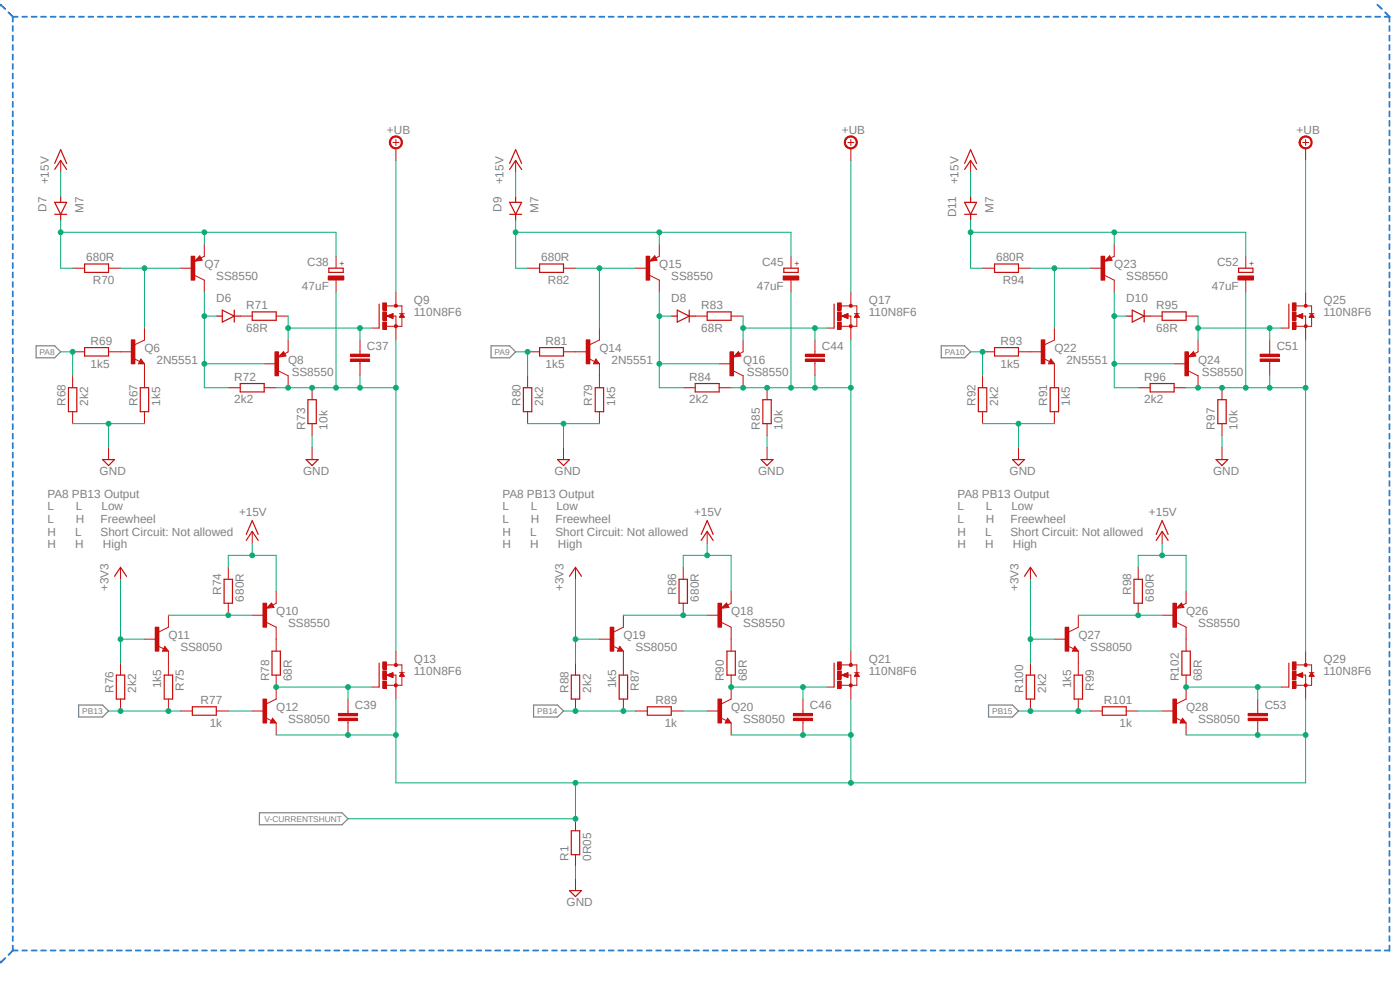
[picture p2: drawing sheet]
<svg xmlns="http://www.w3.org/2000/svg" width="297mm" height="210mm" viewBox="0 0 297 210" stroke-linecap="round" stroke-linejoin="round" font-family="sans-serif">
<defs><g id="words">
<g font-size="2.5" fill="#808080">
<text x="82.1" y="28.3">+UB</text>
<text x="178.6" y="28.3">+UB</text>
<text x="275.1" y="28.3">+UB</text>
<text x="10.3" y="39.1" transform="rotate(-90 10.3 39.1)">+15V</text>
<text x="106.9" y="39.1" transform="rotate(-90 106.9 39.1)">+15V</text>
<text x="203.4" y="39.1" transform="rotate(-90 203.4 39.1)">+15V</text>
<text x="9.9" y="44.9" transform="rotate(-90 9.9 44.9)">D7</text>
<text x="17.7" y="45.1" transform="rotate(-90 17.7 45.1)">M7</text>
<text x="106.4" y="44.9" transform="rotate(-90 106.4 44.9)">D9</text>
<text x="114.3" y="45.1" transform="rotate(-90 114.3 45.1)">M7</text>
<text x="202.9" y="46.1" transform="rotate(-90 202.9 46.1)">D11</text>
<text x="210.7" y="45.1" transform="rotate(-90 210.7 45.1)">M7</text>
<text x="18.3" y="55.4">680R</text>
<text x="43.4" y="56.9">Q7</text>
<text x="45.9" y="59.4">SS8550</text>
<text x="65.2" y="56.5">C38</text>
<text x="114.8" y="55.4">680R</text>
<text x="139.9" y="56.9">Q15</text>
<text x="142.4" y="59.4">SS8550</text>
<text x="161.7" y="56.5">C45</text>
<text x="211.3" y="55.4">680R</text>
<text x="236.4" y="56.9">Q23</text>
<text x="238.9" y="59.4">SS8550</text>
<text x="258.2" y="56.5">C52</text>
<text x="19.7" y="60.2">R70</text>
<text x="45.9" y="64">D6</text>
<text x="52.2" y="65.5">R71</text>
<text x="64.1" y="61.6">47uF</text>
<text x="87.8" y="64.5">Q9</text>
<text x="116.2" y="60.2">R82</text>
<text x="142.4" y="64">D8</text>
<text x="148.8" y="65.5">R83</text>
<text x="160.6" y="61.6">47uF</text>
<text x="184.3" y="64.5">Q17</text>
<text x="212.7" y="60.2">R94</text>
<text x="238.9" y="64">D10</text>
<text x="245.3" y="65.5">R95</text>
<text x="257.1" y="61.6">47uF</text>
<text x="280.8" y="64.5">Q25</text>
<text x="52.2" y="70.4">68R</text>
<text x="87.8" y="67.1">110N8F6</text>
<text x="148.8" y="70.4">68R</text>
<text x="184.3" y="67.1">110N8F6</text>
<text x="245.3" y="70.4">68R</text>
<text x="280.8" y="67.1">110N8F6</text>
<text x="19.2" y="78">1k5</text>
<text x="19.2" y="73.2">R69</text>
<text x="30.6" y="74.7">Q6</text>
<text x="33.2" y="77.2">2N5551</text>
<text x="61.1" y="77.2">Q8</text>
<text x="77.9" y="74.3">C37</text>
<text x="115.7" y="78">1k5</text>
<text x="115.7" y="73.2">R81</text>
<text x="127.2" y="74.7">Q14</text>
<text x="129.7" y="77.2">2N5551</text>
<text x="157.7" y="77.2">Q16</text>
<text x="174.4" y="74.3">C44</text>
<text x="212.3" y="78">1k5</text>
<text x="212.3" y="73.2">R93</text>
<text x="223.7" y="74.7">Q22</text>
<text x="226.2" y="77.2">2N5551</text>
<text x="254.2" y="77.2">Q24</text>
<text x="270.9" y="74.3">C51</text>
<text x="49.7" y="80.8">R72</text>
<text x="61.9" y="79.8">SS8550</text>
<text x="146.2" y="80.8">R84</text>
<text x="158.4" y="79.8">SS8550</text>
<text x="242.7" y="80.8">R96</text>
<text x="254.9" y="79.8">SS8550</text>
<text x="13.9" y="86.1" transform="rotate(-90 13.9 86.1)">R68</text>
<text x="18.7" y="86.1" transform="rotate(-90 18.7 86.1)">2k2</text>
<text x="29.2" y="86.1" transform="rotate(-90 29.2 86.1)">R67</text>
<text x="34" y="86.1" transform="rotate(-90 34 86.1)">1k5</text>
<text x="49.7" y="85.6">2k2</text>
<text x="110.4" y="86.1" transform="rotate(-90 110.4 86.1)">R80</text>
<text x="115.2" y="86.1" transform="rotate(-90 115.2 86.1)">2k2</text>
<text x="125.6" y="86.1" transform="rotate(-90 125.6 86.1)">R79</text>
<text x="130.5" y="86.1" transform="rotate(-90 130.5 86.1)">1k5</text>
<text x="146.2" y="85.6">2k2</text>
<text x="206.9" y="86.1" transform="rotate(-90 206.9 86.1)">R92</text>
<text x="211.8" y="86.1" transform="rotate(-90 211.8 86.1)">2k2</text>
<text x="222.2" y="86.1" transform="rotate(-90 222.2 86.1)">R91</text>
<text x="227" y="86.1" transform="rotate(-90 227 86.1)">1k5</text>
<text x="242.7" y="85.6">2k2</text>
<text x="64.7" y="91.1" transform="rotate(-90 64.7 91.1)">R73</text>
<text x="69.5" y="91.1" transform="rotate(-90 69.5 91.1)">10k</text>
<text x="161.2" y="91.1" transform="rotate(-90 161.2 91.1)">R85</text>
<text x="166" y="91.1" transform="rotate(-90 166 91.1)">10k</text>
<text x="257.7" y="91.1" transform="rotate(-90 257.7 91.1)">R97</text>
<text x="262.6" y="91.1" transform="rotate(-90 262.6 91.1)">10k</text>
<text x="21.1" y="100.7">GND</text>
<text x="64.3" y="100.7">GND</text>
<text x="117.6" y="100.7">GND</text>
<text x="160.8" y="100.7">GND</text>
<text x="214.2" y="100.7">GND</text>
<text x="257.3" y="100.7">GND</text>
<text x="10.1" y="105.6">PA8 PB13 Output</text>
<text x="106.6" y="105.6">PA8 PB13 Output</text>
<text x="203.1" y="105.6">PA8 PB13 Output</text>
<text x="10.1" y="108.3">L</text>
<text x="10.1" y="111">L</text>
<text x="10.1" y="113.6">H</text>
<text x="16" y="113.6">L</text>
<text x="16.1" y="108.3">L</text>
<text x="16.1" y="111">H</text>
<text x="21.3" y="111">Freewheel</text>
<text x="21.3" y="113.6">Short Circuit: Not allowed</text>
<text x="21.5" y="108.3">Low</text>
<text x="50.7" y="109.4">+15V</text>
<text x="106.6" y="108.3">L</text>
<text x="106.6" y="111">L</text>
<text x="106.6" y="113.6">H</text>
<text x="112.5" y="113.6">L</text>
<text x="112.6" y="108.3">L</text>
<text x="112.6" y="111">H</text>
<text x="117.9" y="111">Freewheel</text>
<text x="117.9" y="113.6">Short Circuit: Not allowed</text>
<text x="118" y="108.3">Low</text>
<text x="147.2" y="109.4">+15V</text>
<text x="203.1" y="108.3">L</text>
<text x="203.1" y="111">L</text>
<text x="203.1" y="113.6">H</text>
<text x="209" y="113.6">L</text>
<text x="209.2" y="108.3">L</text>
<text x="209.2" y="111">H</text>
<text x="214.4" y="111">Freewheel</text>
<text x="214.4" y="113.6">Short Circuit: Not allowed</text>
<text x="214.6" y="108.3">Low</text>
<text x="243.8" y="109.4">+15V</text>
<text x="10.1" y="116.3">H</text>
<text x="16" y="116.3">H</text>
<text x="21.8" y="116.3">High</text>
<text x="106.6" y="116.3">H</text>
<text x="112.5" y="116.3">H</text>
<text x="118.4" y="116.3">High</text>
<text x="203.1" y="116.3">H</text>
<text x="209" y="116.3">H</text>
<text x="214.9" y="116.3">High</text>
<text x="23" y="125.4" transform="rotate(-90 23 125.4)">+3V3</text>
<text x="119.6" y="125.4" transform="rotate(-90 119.6 125.4)">+3V3</text>
<text x="216.1" y="125.4" transform="rotate(-90 216.1 125.4)">+3V3</text>
<text x="46.9" y="126.2" transform="rotate(-90 46.9 126.2)">R74</text>
<text x="51.7" y="127.6" transform="rotate(-90 51.7 127.6)">680R</text>
<text x="58.6" y="130.5">Q10</text>
<text x="143.4" y="126.2" transform="rotate(-90 143.4 126.2)">R86</text>
<text x="148.3" y="127.6" transform="rotate(-90 148.3 127.6)">680R</text>
<text x="155.1" y="130.5">Q18</text>
<text x="239.9" y="126.2" transform="rotate(-90 239.9 126.2)">R98</text>
<text x="244.8" y="127.6" transform="rotate(-90 244.8 127.6)">680R</text>
<text x="251.6" y="130.5">Q26</text>
<text x="35.7" y="135.6">Q11</text>
<text x="61.1" y="133.1">SS8550</text>
<text x="132.3" y="135.6">Q19</text>
<text x="157.7" y="133.1">SS8550</text>
<text x="228.8" y="135.6">Q27</text>
<text x="254.2" y="133.1">SS8550</text>
<text x="38.3" y="138.1">SS8050</text>
<text x="87.8" y="143.2">110N8F6</text>
<text x="87.8" y="140.7">Q13</text>
<text x="134.8" y="138.1">SS8050</text>
<text x="184.3" y="143.2">110N8F6</text>
<text x="184.3" y="140.7">Q21</text>
<text x="231.3" y="138.1">SS8050</text>
<text x="280.8" y="143.2">110N8F6</text>
<text x="280.8" y="140.7">Q29</text>
<text x="24.1" y="147" transform="rotate(-90 24.1 147)">R76</text>
<text x="28.9" y="147" transform="rotate(-90 28.9 147)">2k2</text>
<text x="34.2" y="146" transform="rotate(-90 34.2 146)">1k5</text>
<text x="39" y="146.6" transform="rotate(-90 39 146.6)">R75</text>
<text x="42.5" y="149.4">R77</text>
<text x="57.1" y="144.5" transform="rotate(-90 57.1 144.5)">R78</text>
<text x="61.9" y="144.5" transform="rotate(-90 61.9 144.5)">68R</text>
<text x="120.6" y="147" transform="rotate(-90 120.6 147)">R88</text>
<text x="125.4" y="147" transform="rotate(-90 125.4 147)">2k2</text>
<text x="130.7" y="146" transform="rotate(-90 130.7 146)">1k5</text>
<text x="135.5" y="146.6" transform="rotate(-90 135.5 146.6)">R87</text>
<text x="139.1" y="149.4">R89</text>
<text x="153.6" y="144.5" transform="rotate(-90 153.6 144.5)">R90</text>
<text x="158.4" y="144.5" transform="rotate(-90 158.4 144.5)">68R</text>
<text x="217.1" y="147" transform="rotate(-90 217.1 147)">R100</text>
<text x="221.9" y="147" transform="rotate(-90 221.9 147)">2k2</text>
<text x="227.2" y="146" transform="rotate(-90 227.2 146)">1k5</text>
<text x="232" y="146.6" transform="rotate(-90 232 146.6)">R99</text>
<text x="234.2" y="149.4">R101</text>
<text x="250.1" y="144.5" transform="rotate(-90 250.1 144.5)">R102</text>
<text x="254.9" y="144.5" transform="rotate(-90 254.9 144.5)">68R</text>
<text x="44.5" y="154.1">1k</text>
<text x="58.6" y="150.8">Q12</text>
<text x="61.1" y="153.4">SS8050</text>
<text x="75.3" y="150.5">C39</text>
<text x="141" y="154.1">1k</text>
<text x="155.1" y="150.8">Q20</text>
<text x="157.7" y="153.4">SS8050</text>
<text x="171.8" y="150.5">C46</text>
<text x="237.5" y="154.1">1k</text>
<text x="251.6" y="150.8">Q28</text>
<text x="254.2" y="153.4">SS8050</text>
<text x="268.3" y="150.5">C53</text>
<text x="120.6" y="182.6" transform="rotate(-90 120.6 182.6)">R1</text>
<text x="125.4" y="182.6" transform="rotate(-90 125.4 182.6)">0R05</text>
<text x="120.2" y="192.1">GND</text>
</g>
<g font-size="1.8" fill="#c90d0c">
<text x="73.2" y="56.5" transform="rotate(-90 73.2 56.5)">+</text>
<text x="169.7" y="56.5" transform="rotate(-90 169.7 56.5)">+</text>
<text x="266.2" y="56.5" transform="rotate(-90 266.2 56.5)">+</text>
</g>
<g font-size="1.8" fill="#808080">
<text x="8.4" y="75.3">PA8</text>
<text x="104.9" y="75.3">PA9</text>
<text x="200.4" y="75.3">PA10</text>
<text x="17.4" y="151.5">PB13</text>
<text x="114" y="151.5">PB14</text>
<text x="210.5" y="151.5">PB15</text>
<text x="56.1" y="174.3">V-CURRENTSHUNT</text>
</g>
</g></defs>
<path d="M2.9 -.1l292 204.4" fill="none" stroke="#fff" stroke-width=".21"/>
<path d="M7.7 73.4h3.9l1.3 1.2-1.3 1.3h-3.9zM104.2 73.4h3.9l1.3 1.2-1.3 1.3h-3.9zM199.7 73.4h4.9l1.3 1.2-1.3 1.3h-4.9zM16.7 149.6h5.1l1.2 1.2-1.2 1.3h-5.1zM113.2 149.6h5.1l1.2 1.2-1.2 1.3h-5.1zM209.7 149.6h5.1l1.3 1.2-1.3 1.3h-5.1zM55 172.4h17.6l1.2 1.3-1.2 1.3h-17.6z" fill="none" stroke="#808080" stroke-width=".25"/>
<path d="M29.9 76.7l.1 .2h-.4l.3-.5 .5 .6h-.8M121.2 176.2h1.8v5.1h-1.8zM120.8 188.9h2.6l-1.3 1.3z" fill="none" stroke="#c90d0c" stroke-width=".25"/>
<path d="M28.4 76.1l1.3 .6M29.9 76.2l.7 1h-1.2zM30.6 72.1l-2 1M122.1 173.7v2.5M122.1 181.3v2.6M122.1 186.4v2.5" fill="none" stroke="#c90d0c" stroke-width=".21"/>
<path d="M27.9 72.1h.7v5.1h-.7z" fill-rule="evenodd" fill="#c90d0c"/>
<path d="M41.3 58.4l2 1M42.4 54.3l.5 .9-1.6 .2zM43.3 54.4l-.7 .3M25.6 74.6h2.5M27.9 72.1h.7v5.1h-.7zM30.6 69.6v2.5M30.6 77.2v2.5" fill="none" stroke="#c90d0c" stroke-width=".21"/>
<path d="M42.3 55h-.3l.3-.3 .3 .4-1 .1 .7-.7 .4 .6" fill="none" stroke="#c90d0c" stroke-width=".25"/>
<path d="M40.6 54.4h.7v5h-.7z" fill-rule="evenodd" fill="#c90d0c"/>
<path d="M38.3 56.9h2.5M40.6 54.4h.7v5h-.7zM43.3 51.8v2.6M43.3 59.4v2.6M59.1 78.7l2 1M60.2 74.6l.5 .9-1.6 .2zM61.1 74.6l-.7 .5" fill="none" stroke="#c90d0c" stroke-width=".21"/>
<path d="M60.1 75.3h-.4l.4-.3 .3 .4-1 .1 .7-.7 .4 .6" fill="none" stroke="#c90d0c" stroke-width=".25"/>
<path d="M58.3 74.6h.8v5.1h-.8z" fill-rule="evenodd" fill="#c90d0c"/>
<path d="M56 77.2h2.6M58.3 74.6h.8v5.1h-.8zM61.1 72.1v2.5M61.1 79.7v2.6M78.9 69.6h1.5M81.8 67.1h2.2v2.5M82 64.9h3.3v1.6M84 64.5v.4M84.8 66.5h1M85.3 67.2v2h-3.3" fill="none" stroke="#c90d0c" stroke-width=".21"/>
<path d="M80.4 64.5v5.1" fill="none" stroke="#c90d0c" stroke-width=".25"/>
<path d="M83.7 64.6h.5l.1 .3-.1 .2h-.5z" fill-rule="evenodd" fill="#c90d0c"/>
<path d="M83.7 64.6h.5l.1 .3-.1 .2h-.5z" fill="none" stroke="#c90d0c" stroke-width=".21"/>
<path d="M83.7 69h.5l.1 .2-.1 .2h-.5z" fill-rule="evenodd" fill="#c90d0c"/>
<path d="M83.7 69h.5l.1 .2-.1 .2h-.5z" fill="none" stroke="#c90d0c" stroke-width=".21"/>
<path d="M81.2 68.3h.8v1.5h-.8z" fill-rule="evenodd" fill="#c90d0c"/>
<path d="M81.2 68.3h.8v1.5h-.8z" fill="none" stroke="#c90d0c" stroke-width=".21"/>
<path d="M81.2 64.3h.8v1.5h-.8z" fill-rule="evenodd" fill="#c90d0c"/>
<path d="M81.2 64.3h.8v1.5h-.8z" fill="none" stroke="#c90d0c" stroke-width=".21"/>
<path d="M81.2 66.2h.8v1.7h-.8z" fill-rule="evenodd" fill="#c90d0c"/>
<g fill="none" stroke="#c90d0c" stroke-width=".21">
<path d="M12.9 34v2.6M83.4 30.2h1.2M84 29.6v1.3M15.4 56.9h2.5M23 56.9h2.6M15.4 79.7v2.6M15.4 74.6h2.5M23 74.6h2.6M30.6 79.7v2.6M51 67.1h2.5M58.6 67.1h2.5M81.2 66.2h.8v1.7h-.8z"/>
<path d="M82.1 67.1l1.3-.6v1.1zM82.2 67.1h1.2M82.2 67h1.2M82.4 67.1h1M82.4 66.9h1M82.6 67.3h.8M82.7 66.8h.7M82.8 67.4h.6M82.9 66.7h.5M83.1 67.4h.3M83.1 66.6h.3M83.3 67.5h.1"/>
<path d="M83.3 66.5h.1M84 62v2.5M84 69.6v2.5M84.8 67.3h.9M84.8 67.1h.9M84.9 67.1h.7M85 67h.6M85 66.9h.5M85.1 66.8h.3M85.1 66.7h.3M85.2 66.6h.1M85.3 66.5l.5 .8h-1z"/>
<path d="M85.3 66.5v.1M15.4 87.3v2.6M23 95v2.5M30.6 87.3v2.6M48.4 82.3h2.6M56 82.3h2.6M66.2 82.3v2.5M66.2 89.9v2.5"/>
</g>
<g fill="none" stroke="#c90d0c" stroke-width=".25">
<path d="M11.6 35.9l1.3-1.9 1.2 1.9M11.6 34.7l1.3-3 1.2 3M11.6 42.9h2.5l-1.2 2.6zM11.6 45.5h2.5M12.9 41.7v1.2M12.9 45.5v1.2M17.9 56h5.1v1.8h-5.1zM17.9 73.7h5.1v1.8h-5.1zM45.9 67.1h1.3M47.2 65.8l2.5 1.3-2.5 1.2zM49.7 65.8v2.5M49.7 67.1h1.3"/>
<path d="M53.5 66.2h5.1v1.7h-5.1zM14.5 82.3h1.8v5h-1.8zM21.8 97.5h2.5l-1.3 1.3zM29.8 82.3h1.7v5h-1.7zM51 81.4h5v1.7h-5zM65.3 84.8h1.8v5.1h-1.8z"/>
</g>
<path d="M82.9 29.3a1.4 1.4 0 0 1 2.3 .1 1.4 1.4 0 0 1-.8 2.1 1.4 1.4 0 0 1-1.8-1.3h.2a1.13 1.13 0 0 1 1.6-1.1 1.13 1.13 0 0 1 .4 1.9 1.13 1.13 0 0 1-1.9-.4l-.1-.4h-.2z" fill-rule="evenodd" fill="#c90d0c"/>
<path d="M82.9 29.3a1.4 1.4 0 0 1 2.3 .1 1.4 1.4 0 0 1-.8 2.1 1.4 1.4 0 0 1-1.8-1.3h.2a1.13 1.13 0 0 1 1.6-1.1 1.13 1.13 0 0 1 .4 1.9 1.13 1.13 0 0 1-1.9-.4l-.1-.4h-.2zM84 31.5v2.5M78.9 145.8h1.5M81.8 143.2h2.2v2.6M82 141.1h3.3v1.6M84 140.7v.4M84.8 142.7h1M85.3 143.3v2.1h-3.3" fill="none" stroke="#c90d0c" stroke-width=".21"/>
<path d="M80.4 140.7v5.1" fill="none" stroke="#c90d0c" stroke-width=".25"/>
<path d="M83.7 140.8l.3-.1 .2 .1 .1 .3-.1 .2h-.5z" fill-rule="evenodd" fill="#c90d0c"/>
<path d="M83.7 140.8l.3-.1 .2 .1 .1 .3-.1 .2h-.5z" fill="none" stroke="#c90d0c" stroke-width=".21"/>
<path d="M83.7 145.2l.3-.2 .2 .2 .1 .2-.1 .2h-.5z" fill-rule="evenodd" fill="#c90d0c"/>
<path d="M83.7 145.2l.3-.2 .2 .2 .1 .2-.1 .2h-.5z" fill="none" stroke="#c90d0c" stroke-width=".21"/>
<path d="M81.2 144.5h.8v1.5h-.8z" fill-rule="evenodd" fill="#c90d0c"/>
<path d="M81.2 144.5h.8v1.5h-.8z" fill="none" stroke="#c90d0c" stroke-width=".21"/>
<path d="M81.2 140.4h.8v1.5h-.8z" fill-rule="evenodd" fill="#c90d0c"/>
<path d="M81.2 140.4h.8v1.5h-.8z" fill="none" stroke="#c90d0c" stroke-width=".21"/>
<path d="M81.2 142.3h.8v1.8h-.8z" fill-rule="evenodd" fill="#c90d0c"/>
<g fill="none" stroke="#c90d0c" stroke-width=".21">
<path d="M76.4 74.6v.5M76.4 76.7v.5M84 138.1v2.6M81.2 142.3h.8v1.8h-.8zM82.1 143.2l1.3-.5v1zM82.1 143.3h1.3M82.3 143.2h1.1M82.3 143.3h1.1M82.5 143h.9M82.5 143.4h.9M82.7 143h.7M82.8 143.5h.6"/>
<path d="M82.9 142.9h.5M83 143.6h.4M83.1 142.8h.3M83.2 143.7h.2M84 145.8v2.5M84.8 143.4h.9M84.8 143.3h.9M84.9 143.3h.7M85 143.2h.6M85 143h.5M85.1 143h.3M85.1 142.9h.3"/>
<path d="M85.2 142.8h.1M85.3 142.7l.5 .8h-1z"/>
</g>
<path d="M74.3 75.1h4.1v.5h-4.1z" fill-rule="evenodd" fill="#c90d0c"/>
<path d="M74.3 75.1h4.1v.5h-4.1z" fill="none" stroke="#c90d0c" stroke-width=".21"/>
<path d="M74.3 76.2h4.1v.5h-4.1z" fill-rule="evenodd" fill="#c90d0c"/>
<path d="M74.3 76.2h4.1v.5h-4.1zM76.4 72.1v2.5M76.4 77.2v2.5M66.2 95v2.5M56.6 132l2 1.1M57.6 127.9l.5 1-1.5 .1zM58.6 128l-.7 .4" fill="none" stroke="#c90d0c" stroke-width=".21"/>
<path d="M64.9 97.5h2.6l-1.3 1.3zM57.6 128.6h-.4l.4-.2 .2 .3-1 .2 .8-.8 .4 .6" fill="none" stroke="#c90d0c" stroke-width=".25"/>
<path d="M55.8 128h.8v5.1h-.8z" fill-rule="evenodd" fill="#c90d0c"/>
<path d="M33.5 137l1.2 .6M35 137.1l.7 1h-1.2zM35.7 133.1l-2 1M53.5 130.5h2.5M55.8 128h.8v5.1h-.8zM58.6 125.4v2.6M58.6 133.1v2.5" fill="none" stroke="#c90d0c" stroke-width=".21"/>
<path d="M35 137.6l.1 .3h-.4l.3-.5 .5 .6h-.8" fill="none" stroke="#c90d0c" stroke-width=".25"/>
<path d="M32.9 133.1h.8v5h-.8z" fill-rule="evenodd" fill="#c90d0c"/>
<path d="M30.6 135.6h2.6M32.9 133.1h.8v5h-.8zM35.7 130.5v2.6M35.7 138.1v2.6M56.3 152.3l1.3 .6M57.8 152.4l.8 1h-1.3zM58.6 148.3l-2 1" fill="none" stroke="#c90d0c" stroke-width=".21"/>
<path d="M57.8 152.9l.2 .2h-.4l.2-.5 .5 .6h-.7" fill="none" stroke="#c90d0c" stroke-width=".25"/>
<path d="M55.8 148.3h.8v5.1h-.8z" fill-rule="evenodd" fill="#c90d0c"/>
<g fill="none" stroke="#c90d0c" stroke-width=".21">
<path d="M48.4 120.4v2.5M48.4 128v2.5M58.6 135.6v2.5M25.6 140.7v2.5M25.6 148.3v2.5M35.7 140.7v2.5M35.7 148.3v2.5M38.3 150.8h2.5M45.9 150.8h2.5M53.5 150.8h2.5M55.8 148.3h.8v5.1h-.8zM58.6 143.2v5.1"/>
<path d="M58.6 153.4v2.5M73.8 150.8v.5M73.8 152.9v.5"/>
</g>
<path d="M47.5 122.9h1.8v5.1h-1.8zM57.7 138.1h1.8v5.1h-1.8zM24.7 143.2h1.8v5.1h-1.8zM34.8 143.2h1.8v5.1h-1.8zM40.8 149.9h5.1v1.8h-5.1z" fill="none" stroke="#c90d0c" stroke-width=".25"/>
<path d="M71.8 151.3h4.1v.5h-4.1z" fill-rule="evenodd" fill="#c90d0c"/>
<path d="M71.8 151.3h4.1v.5h-4.1z" fill="none" stroke="#c90d0c" stroke-width=".21"/>
<path d="M71.8 152.4h4.1v.5h-4.1z" fill-rule="evenodd" fill="#c90d0c"/>
<path d="M71.8 152.4h4.1v.5h-4.1zM73.8 148.3v2.5M73.8 153.4v2.5" fill="none" stroke="#c90d0c" stroke-width=".21"/>
<path d="M69.8 56.9h3v.9h-3z" fill="none" stroke="#c90d0c" stroke-width=".25"/>
<path d="M69.6 58.5h3.3v.9h-3.3z" fill-rule="evenodd" fill="#c90d0c"/>
<path d="M69.6 58.5h3.3v.9h-3.3zM71.3 54.4v2.5M71.3 59.4v2.6M124.9 76.1l1.3 .6M126.4 76.2l.8 1h-1.3zM127.2 72.1l-2.1 1M53.5 112.7v2.6M25.6 120.4v2.5" fill="none" stroke="#c90d0c" stroke-width=".21"/>
<path d="M126.4 76.7l.1 .2h-.3l.2-.5 .5 .6h-.7M52.2 114.6l1.3-1.9 1.3 1.9M52.2 113.4l1.3-3 1.3 3M24.3 122.3l1.3-1.9 1.2 1.9" fill="none" stroke="#c90d0c" stroke-width=".25"/>
<path d="M124.4 72.1h.7v5.1h-.7z" fill-rule="evenodd" fill="#c90d0c"/>
<path d="M137.8 58.4l2.1 1M138.9 54.3l.5 .9-1.6 .2zM139.9 54.4l-.8 .3M122.1 74.6h2.5M124.4 72.1h.7v5.1h-.7zM127.2 69.6v2.5M127.2 77.2v2.5" fill="none" stroke="#c90d0c" stroke-width=".21"/>
<path d="M138.9 55h-.4l.4-.3 .2 .4-1 .1 .8-.7 .3 .6" fill="none" stroke="#c90d0c" stroke-width=".25"/>
<path d="M137.1 54.4h.7v5h-.7z" fill-rule="evenodd" fill="#c90d0c"/>
<path d="M134.8 56.9h2.5M137.1 54.4h.7v5h-.7zM139.9 51.8v2.6M139.9 59.4v2.6M155.6 78.7l2 1M156.7 74.6l.5 .9-1.6 .2zM157.6 74.6l-.7 .5" fill="none" stroke="#c90d0c" stroke-width=".21"/>
<path d="M156.6 75.3h-.3l.3-.3 .3 .4-1 .1 .7-.7 .4 .6" fill="none" stroke="#c90d0c" stroke-width=".25"/>
<path d="M154.9 74.6h.7v5.1h-.7z" fill-rule="evenodd" fill="#c90d0c"/>
<path d="M152.6 77.2h2.5M154.9 74.6h.7v5.1h-.7zM157.6 72.1v2.5M157.6 79.7v2.6M175.4 69.6h1.6M178.4 67.1h2.1v2.5M178.5 64.9h3.3v1.6M180.5 64.5v.4M181.3 66.5h1M181.8 67.2v2h-3.3" fill="none" stroke="#c90d0c" stroke-width=".21"/>
<path d="M177 64.5v5.1" fill="none" stroke="#c90d0c" stroke-width=".25"/>
<path d="M180.3 64.6h.4l.1 .3-.1 .2h-.4z" fill-rule="evenodd" fill="#c90d0c"/>
<path d="M180.3 64.6h.4l.1 .3-.1 .2h-.4z" fill="none" stroke="#c90d0c" stroke-width=".21"/>
<path d="M180.3 69h.4l.1 .2-.1 .2h-.4z" fill-rule="evenodd" fill="#c90d0c"/>
<path d="M180.3 69h.4l.1 .2-.1 .2h-.4z" fill="none" stroke="#c90d0c" stroke-width=".21"/>
<path d="M177.7 68.3h.8v1.5h-.8z" fill-rule="evenodd" fill="#c90d0c"/>
<path d="M177.7 68.3h.8v1.5h-.8z" fill="none" stroke="#c90d0c" stroke-width=".21"/>
<path d="M177.7 64.3h.8v1.5h-.8z" fill-rule="evenodd" fill="#c90d0c"/>
<path d="M177.7 64.3h.8v1.5h-.8z" fill="none" stroke="#c90d0c" stroke-width=".21"/>
<path d="M177.7 66.2h.8v1.7h-.8z" fill-rule="evenodd" fill="#c90d0c"/>
<g fill="none" stroke="#c90d0c" stroke-width=".21">
<path d="M109.4 34v2.6M179.9 30.2h1.2M180.5 29.6v1.3M111.9 56.9h2.6M119.5 56.9h2.6M111.9 79.7v2.6M111.9 74.6h2.6M119.5 74.6h2.6M127.2 79.7v2.6M147.5 67.1h2.5M155.1 67.1h2.5M177.7 66.2h.8v1.7h-.8z"/>
<path d="M178.6 67.1l1.3-.6v1.1zM178.7 67.1h1.2M178.7 67h1.2M178.9 67.1h1M178.9 66.9h1M179.1 67.3h.8M179.2 66.8h.7M179.4 67.4h.5M179.4 66.7h.5M179.6 67.4h.3M179.6 66.6h.3M179.8 67.5h.1"/>
<path d="M179.8 66.5h.1M180.5 62v2.5M180.5 69.6v2.5M181.3 67.3h.9M181.4 67.1h.8M181.4 67.1h.7M181.5 67h.6M181.5 66.9h.5M181.6 66.8h.3M181.7 66.7h.2M181.8 66.5l.5 .8h-1zM181.8 66.5l-.1 .1"/>
<path d="M111.9 87.3v2.6M119.5 95v2.5M127.2 87.3v2.6M144.9 82.3h2.6M152.6 82.3h2.5M162.7 82.3v2.5M162.7 89.9v2.5"/>
</g>
<g fill="none" stroke="#c90d0c" stroke-width=".25">
<path d="M108.1 35.9l1.3-1.9 1.3 1.9M108.1 34.7l1.3-3 1.3 3M108.1 42.9h2.6l-1.3 2.6zM108.1 45.5h2.6M109.4 41.7v1.2M109.4 45.5v1.2M114.5 56h5v1.8h-5zM114.5 73.7h5v1.8h-5zM142.4 67.1h1.3M143.7 65.8l2.5 1.3-2.5 1.2zM146.2 65.8v2.5M146.2 67.1h1.3"/>
<path d="M150 66.2h5.1v1.7h-5.1zM111 82.3h1.8v5h-1.8zM118.3 97.5h2.5l-1.3 1.3zM126.3 82.3h1.8v5h-1.8zM147.5 81.4h5.1v1.7h-5.1zM161.8 84.8h1.8v5.1h-1.8z"/>
</g>
<path d="M179.4 29.3a1.41 1.41 0 0 1 2.3 0 1.41 1.41 0 0 1-.7 2.2 1.41 1.41 0 0 1-1.9-1.3h.3a1.14 1.14 0 0 1 1.4-1.1 1.14 1.14 0 0 1 .7 1.8 1.14 1.14 0 0 1-1.9 0l-.2-.7h-.3z" fill-rule="evenodd" fill="#c90d0c"/>
<path d="M179.4 29.3a1.41 1.41 0 0 1 2.3 0 1.41 1.41 0 0 1-.7 2.2 1.41 1.41 0 0 1-1.9-1.3h.3a1.14 1.14 0 0 1 1.4-1.1 1.14 1.14 0 0 1 .7 1.8 1.14 1.14 0 0 1-1.9 0l-.2-.7h-.3zM180.5 31.5v2.5M175.4 145.8h1.6M178.4 143.2h2.1v2.6M178.5 141.1h3.3v1.6M180.5 140.7v.4M181.3 142.7h1M181.8 143.3v2.1h-3.3" fill="none" stroke="#c90d0c" stroke-width=".21"/>
<path d="M177 140.7v5.1" fill="none" stroke="#c90d0c" stroke-width=".25"/>
<path d="M180.3 140.8l.2-.1 .2 .1 .1 .3-.1 .2h-.4z" fill-rule="evenodd" fill="#c90d0c"/>
<path d="M180.3 140.8l.2-.1 .2 .1 .1 .3-.1 .2h-.4z" fill="none" stroke="#c90d0c" stroke-width=".21"/>
<path d="M180.3 145.2l.2-.2 .2 .2 .1 .2-.1 .2h-.4z" fill-rule="evenodd" fill="#c90d0c"/>
<path d="M180.3 145.2l.2-.2 .2 .2 .1 .2-.1 .2h-.4z" fill="none" stroke="#c90d0c" stroke-width=".21"/>
<path d="M177.7 144.5h.8v1.5h-.8z" fill-rule="evenodd" fill="#c90d0c"/>
<path d="M177.7 144.5h.8v1.5h-.8z" fill="none" stroke="#c90d0c" stroke-width=".21"/>
<path d="M177.7 140.4h.8v1.5h-.8z" fill-rule="evenodd" fill="#c90d0c"/>
<path d="M177.7 140.4h.8v1.5h-.8z" fill="none" stroke="#c90d0c" stroke-width=".21"/>
<path d="M177.7 142.3h.8v1.8h-.8z" fill-rule="evenodd" fill="#c90d0c"/>
<g fill="none" stroke="#c90d0c" stroke-width=".21">
<path d="M172.9 74.6v.5M172.9 76.7v.5M180.5 138.1v2.6M177.7 142.3h.8v1.8h-.8zM178.6 143.2l1.3-.5v1zM178.6 143.3h1.3M178.8 143.2h1.1M178.9 143.3h1M179 143h.9M179.1 143.4h.8M179.2 143h.7M179.3 143.5h.6"/>
<path d="M179.5 142.9h.4M179.5 143.6h.4M179.7 142.8h.2M179.7 143.7h.2M180.5 145.8v2.5M181.3 143.4h.9M181.4 143.3h.8M181.4 143.3h.7M181.5 143.2h.6M181.5 143h.5M181.6 143h.3M181.7 142.9h.2"/>
<path d="M181.7 142.8h.1M181.8 142.7l.5 .8h-1z"/>
</g>
<path d="M170.9 75.1h4v.5h-4z" fill-rule="evenodd" fill="#c90d0c"/>
<path d="M170.9 75.1h4v.5h-4z" fill="none" stroke="#c90d0c" stroke-width=".21"/>
<path d="M170.9 76.2h4v.5h-4z" fill-rule="evenodd" fill="#c90d0c"/>
<path d="M170.9 76.2h4v.5h-4zM172.9 72.1v2.5M172.9 77.2v2.5M162.7 95v2.5M153.1 132l2 1.1M154.1 127.9l.5 1-1.5 .1zM155.1 128l-.8 .4" fill="none" stroke="#c90d0c" stroke-width=".21"/>
<path d="M161.5 97.5h2.5l-1.3 1.3zM154.1 128.6h-.4l.4-.2 .2 .3-1 .2 .8-.8 .4 .6" fill="none" stroke="#c90d0c" stroke-width=".25"/>
<path d="M152.3 128h.8v5.1h-.8z" fill-rule="evenodd" fill="#c90d0c"/>
<path d="M130 137l1.2 .6M131.5 137.1l.7 1h-1.2zM132.2 133.1l-2 1M150 130.5h2.6M152.3 128h.8v5.1h-.8zM155.1 125.4v2.6M155.1 133.1v2.5" fill="none" stroke="#c90d0c" stroke-width=".21"/>
<path d="M131.5 137.6l.1 .3h-.4l.3-.5 .5 .6h-.8" fill="none" stroke="#c90d0c" stroke-width=".25"/>
<path d="M129.5 133.1h.7v5h-.7z" fill-rule="evenodd" fill="#c90d0c"/>
<path d="M127.2 135.6h2.5M129.5 133.1h.7v5h-.7zM132.2 130.5v2.6M132.2 138.1v2.6M152.9 152.3l1.2 .6M154.3 152.4l.8 1h-1.3zM155.1 148.3l-2 1" fill="none" stroke="#c90d0c" stroke-width=".21"/>
<path d="M154.3 152.9l.2 .2h-.4l.2-.5 .6 .6h-.8" fill="none" stroke="#c90d0c" stroke-width=".25"/>
<path d="M152.3 148.3h.8v5.1h-.8z" fill-rule="evenodd" fill="#c90d0c"/>
<g fill="none" stroke="#c90d0c" stroke-width=".21">
<path d="M144.9 120.4v2.5M144.9 128v2.5M155.1 135.6v2.5M122.1 140.7v2.5M122.1 148.3v2.5M132.2 140.7v2.5M132.2 148.3v2.5M134.8 150.8h2.5M142.4 150.8h2.5M150 150.8h2.6M152.3 148.3h.8v5.1h-.8zM155.1 143.2v5.1"/>
<path d="M155.1 153.4v2.5M170.3 150.8v.5M170.3 152.9v.5"/>
</g>
<path d="M144.1 122.9h1.7v5.1h-1.7zM154.2 138.1h1.8v5.1h-1.8zM121.2 143.2h1.8v5.1h-1.8zM131.4 143.2h1.7v5.1h-1.7zM137.3 149.9h5.1v1.8h-5.1z" fill="none" stroke="#c90d0c" stroke-width=".25"/>
<path d="M168.3 151.3h4.1v.5h-4.1z" fill-rule="evenodd" fill="#c90d0c"/>
<path d="M168.3 151.3h4.1v.5h-4.1z" fill="none" stroke="#c90d0c" stroke-width=".21"/>
<path d="M168.3 152.4h4.1v.5h-4.1z" fill-rule="evenodd" fill="#c90d0c"/>
<path d="M168.3 152.4h4.1v.5h-4.1zM170.3 148.3v2.5M170.3 153.4v2.5" fill="none" stroke="#c90d0c" stroke-width=".21"/>
<path d="M166.3 56.9h3v.9h-3z" fill="none" stroke="#c90d0c" stroke-width=".25"/>
<path d="M166.2 58.5h3.3v.9h-3.3z" fill-rule="evenodd" fill="#c90d0c"/>
<path d="M166.2 58.5h3.3v.9h-3.3zM167.8 54.4v2.5M167.8 59.4v2.6M221.4 76.1l1.3 .6M222.9 76.2l.8 1h-1.3zM223.7 72.1l-2 1M150 112.7v2.6M122.1 120.4v2.5" fill="none" stroke="#c90d0c" stroke-width=".21"/>
<path d="M222.9 76.7l.2 .2h-.4l.2-.5 .5 .6h-.7M148.8 114.6l1.2-1.9 1.3 1.9M148.8 113.4l1.2-3 1.3 3M120.8 122.3l1.3-1.9 1.3 1.9" fill="none" stroke="#c90d0c" stroke-width=".25"/>
<path d="M220.9 72.1h.8v5.1h-.8z" fill-rule="evenodd" fill="#c90d0c"/>
<path d="M234.4 58.4l2 1M235.4 54.3l.5 .9-1.5 .2zM236.4 54.4l-.8 .3M218.6 74.6h2.5M220.9 72.1h.8v5.1h-.8zM223.7 69.6v2.5M223.7 77.2v2.5" fill="none" stroke="#c90d0c" stroke-width=".21"/>
<path d="M235.4 55h-.4l.4-.3 .2 .4-1 .1 .8-.7 .4 .6" fill="none" stroke="#c90d0c" stroke-width=".25"/>
<path d="M233.6 54.4h.8v5h-.8z" fill-rule="evenodd" fill="#c90d0c"/>
<path d="M231.3 56.9h2.5M233.6 54.4h.8v5h-.8zM236.4 51.8v2.6M236.4 59.4v2.6M252.1 78.7l2.1 1M253.2 74.6l.5 .9-1.6 .2zM254.2 74.6l-.8 .5" fill="none" stroke="#c90d0c" stroke-width=".21"/>
<path d="M253.2 75.3h-.4l.4-.3 .2 .4-1 .1 .8-.7 .3 .6" fill="none" stroke="#c90d0c" stroke-width=".25"/>
<path d="M251.4 74.6h.7v5.1h-.7z" fill-rule="evenodd" fill="#c90d0c"/>
<path d="M249.1 77.2h2.5M251.4 74.6h.7v5.1h-.7zM254.2 72.1v2.5M254.2 79.7v2.6M271.9 69.6h1.5M274.8 67.1h2.2v2.5M275 64.9h3.3v1.6M277 64.5v.4M277.7 66.5h1.1M278.3 67.2v2h-3.3" fill="none" stroke="#c90d0c" stroke-width=".21"/>
<path d="M273.4 64.5v5.1" fill="none" stroke="#c90d0c" stroke-width=".25"/>
<path d="M276.8 64.6h.4v.5h-.4z" fill-rule="evenodd" fill="#c90d0c"/>
<path d="M276.8 64.6h.4v.5h-.4z" fill="none" stroke="#c90d0c" stroke-width=".21"/>
<path d="M276.8 69h.4v.4h-.4z" fill-rule="evenodd" fill="#c90d0c"/>
<path d="M276.8 69h.4v.4h-.4z" fill="none" stroke="#c90d0c" stroke-width=".21"/>
<path d="M274.2 68.3h.8v1.5h-.8z" fill-rule="evenodd" fill="#c90d0c"/>
<path d="M274.2 68.3h.8v1.5h-.8z" fill="none" stroke="#c90d0c" stroke-width=".21"/>
<path d="M274.2 64.3h.8v1.5h-.8z" fill-rule="evenodd" fill="#c90d0c"/>
<path d="M274.2 64.3h.8v1.5h-.8z" fill="none" stroke="#c90d0c" stroke-width=".21"/>
<path d="M274.2 66.2h.8v1.7h-.8z" fill-rule="evenodd" fill="#c90d0c"/>
<g fill="none" stroke="#c90d0c" stroke-width=".21">
<path d="M205.9 34v2.6M276.4 30.2h1.2M277 29.6v1.3M208.4 56.9h2.6M216.1 56.9h2.5M208.4 79.7v2.6M208.4 74.6h2.6M216.1 74.6h2.5M223.7 79.7v2.6M244 67.1h2.5M251.6 67.1h2.6M274.2 66.2h.8v1.7h-.8z"/>
<path d="M275.1 67.1l1.3-.6v1.1zM275.2 67.1h1.2M275.3 67h1.1M275.4 67.1h1M275.5 66.9h.9M275.6 67.3h.8M275.7 66.8h.7M275.8 67.4h.6M275.9 66.7h.5M276.1 67.4h.3M276.1 66.6h.3M276.3 67.5h.1"/>
<path d="M276.4 66.5v.1M277 62v2.5M277 69.6v2.5M277.8 67.3h1M277.9 67.1h.8M277.9 67.1h.7M278 67h.6M278 66.9h.5M278.1 66.8h.4M278.2 66.7h.2M278.2 66.6h.1M278.3 66.5l.5 .8h-1.1z"/>
<path d="M278.3 66.5h.1M208.4 87.3v2.6M216.1 95v2.5M223.7 87.3v2.6M241.5 82.3h2.5M249.1 82.3h2.5M259.2 82.3v2.5M259.2 89.9v2.5"/>
</g>
<g fill="none" stroke="#c90d0c" stroke-width=".25">
<path d="M204.6 35.9l1.3-1.9 1.3 1.9M204.6 34.7l1.3-3 1.3 3M204.6 42.9h2.6l-1.3 2.6zM204.6 45.5h2.6M205.9 41.7v1.2M205.9 45.5v1.2M211 56h5.1v1.8h-5.1zM211 73.7h5.1v1.8h-5.1zM238.9 67.1h1.3M240.2 65.8l2.5 1.3-2.5 1.2zM242.7 65.8v2.5M242.7 67.1h1.3"/>
<path d="M246.5 66.2h5.1v1.7h-5.1zM207.6 82.3h1.7v5h-1.7zM214.8 97.5h2.5l-1.2 1.3zM222.8 82.3h1.8v5h-1.8zM244 81.4h5.1v1.7h-5.1zM258.4 84.8h1.7v5.1h-1.7z"/>
</g>
<path d="M275.9 29.3a1.4 1.4 0 0 1 2.3 .1 1.4 1.4 0 0 1-.8 2.1 1.4 1.4 0 0 1-1.8-1.3h.2a1.15 1.15 0 0 1 1.6-1.1 1.15 1.15 0 0 1 .4 1.9 1.15 1.15 0 0 1-1.9-.4l-.1-.4h-.2z" fill-rule="evenodd" fill="#c90d0c"/>
<path d="M275.9 29.3a1.4 1.4 0 0 1 2.3 .1 1.4 1.4 0 0 1-.8 2.1 1.4 1.4 0 0 1-1.8-1.3h.2a1.15 1.15 0 0 1 1.6-1.1 1.15 1.15 0 0 1 .4 1.9 1.15 1.15 0 0 1-1.9-.4l-.1-.4h-.2zM277 31.5v2.5M271.9 145.8h1.5M274.8 143.2h2.2v2.6M275 141.1h3.3v1.6M277 140.7v.4M277.7 142.7h1.1M278.3 143.3v2.1h-3.3" fill="none" stroke="#c90d0c" stroke-width=".21"/>
<path d="M273.4 140.7v5.1" fill="none" stroke="#c90d0c" stroke-width=".25"/>
<path d="M276.8 140.8l.2-.1 .2 .1v.5h-.4z" fill-rule="evenodd" fill="#c90d0c"/>
<path d="M276.8 140.8l.2-.1 .2 .1v.5h-.4z" fill="none" stroke="#c90d0c" stroke-width=".21"/>
<path d="M276.8 145.2l.2-.2 .2 .2v.4h-.4z" fill-rule="evenodd" fill="#c90d0c"/>
<path d="M276.8 145.2l.2-.2 .2 .2v.4h-.4z" fill="none" stroke="#c90d0c" stroke-width=".21"/>
<path d="M274.2 144.5h.8v1.5h-.8z" fill-rule="evenodd" fill="#c90d0c"/>
<path d="M274.2 144.5h.8v1.5h-.8z" fill="none" stroke="#c90d0c" stroke-width=".21"/>
<path d="M274.2 140.4h.8v1.5h-.8z" fill-rule="evenodd" fill="#c90d0c"/>
<path d="M274.2 140.4h.8v1.5h-.8z" fill="none" stroke="#c90d0c" stroke-width=".21"/>
<path d="M274.2 142.3h.8v1.8h-.8z" fill-rule="evenodd" fill="#c90d0c"/>
<g fill="none" stroke="#c90d0c" stroke-width=".21">
<path d="M269.4 74.6v.5M269.4 76.7v.5M277 138.1v2.6M274.2 142.3h.8v1.8h-.8zM275.1 143.2l1.3-.5v1zM275.1 143.3h1.3M275.3 143.2h1.1M275.4 143.3h1M275.5 143h.9M275.6 143.4h.8M275.7 143h.7M275.8 143.5h.6"/>
<path d="M275.9 142.9h.5M276 143.6h.4M276.2 142.8h.2M276.3 143.7h.1M277 145.8v2.5M277.8 143.4h1M277.9 143.3h.8M277.9 143.3h.7M278 143.2h.6M278 143h.5M278.1 143h.4M278.2 142.9h.2"/>
<path d="M278.2 142.8h.1M278.3 142.7l.5 .8h-1.1z"/>
</g>
<path d="M267.3 75.1h4.1v.5h-4.1z" fill-rule="evenodd" fill="#c90d0c"/>
<path d="M267.3 75.1h4.1v.5h-4.1z" fill="none" stroke="#c90d0c" stroke-width=".21"/>
<path d="M267.3 76.2h4.1v.5h-4.1z" fill-rule="evenodd" fill="#c90d0c"/>
<path d="M267.3 76.2h4.1v.5h-4.1zM269.4 72.1v2.5M269.4 77.2v2.5M259.2 95v2.5M249.6 132l2 1.1M250.7 127.9l.5 1-1.6 .1zM251.6 128l-.7 .4" fill="none" stroke="#c90d0c" stroke-width=".21"/>
<path d="M258 97.5h2.5l-1.3 1.3zM250.6 128.6h-.4l.4-.2 .3 .3-1 .2 .7-.8 .4 .6" fill="none" stroke="#c90d0c" stroke-width=".25"/>
<path d="M248.8 128h.8v5.1h-.8z" fill-rule="evenodd" fill="#c90d0c"/>
<path d="M226.5 137l1.3 .6M228 137.1l.8 1h-1.3zM228.8 133.1l-2.1 1M246.5 130.5h2.6M248.8 128h.8v5.1h-.8zM251.6 125.4v2.6M251.6 133.1v2.5" fill="none" stroke="#c90d0c" stroke-width=".21"/>
<path d="M228 137.6l.1 .3h-.3l.2-.5 .5 .6h-.7" fill="none" stroke="#c90d0c" stroke-width=".25"/>
<path d="M226 133.1h.7v5h-.7z" fill-rule="evenodd" fill="#c90d0c"/>
<path d="M223.7 135.6h2.5M226 133.1h.7v5h-.7zM228.8 130.5v2.6M228.8 138.1v2.6M249.4 152.3l1.2 .6M250.9 152.4l.7 1h-1.2zM251.6 148.3l-2 1" fill="none" stroke="#c90d0c" stroke-width=".21"/>
<path d="M250.9 152.9l.1 .2h-.4l.3-.5 .5 .6h-.8" fill="none" stroke="#c90d0c" stroke-width=".25"/>
<path d="M248.8 148.3h.8v5.1h-.8z" fill-rule="evenodd" fill="#c90d0c"/>
<g fill="none" stroke="#c90d0c" stroke-width=".21">
<path d="M241.5 120.4v2.5M241.5 128v2.5M251.6 135.6v2.5M218.6 140.7v2.5M218.6 148.3v2.5M228.8 140.7v2.5M228.8 148.3v2.5M231.3 150.8h2.5M238.9 150.8h2.6M246.5 150.8h2.6M248.8 148.3h.8v5.1h-.8zM251.6 143.2v5.1"/>
<path d="M251.6 153.4v2.5M266.8 150.8v.5M266.8 152.9v.5"/>
</g>
<path d="M240.6 122.9h1.8v5.1h-1.8zM250.7 138.1h1.8v5.1h-1.8zM217.7 143.2h1.8v5.1h-1.8zM227.9 143.2h1.8v5.1h-1.8zM233.8 149.9h5.1v1.8h-5.1z" fill="none" stroke="#c90d0c" stroke-width=".25"/>
<path d="M264.8 151.3h4.1v.5h-4.1z" fill-rule="evenodd" fill="#c90d0c"/>
<path d="M264.8 151.3h4.1v.5h-4.1z" fill="none" stroke="#c90d0c" stroke-width=".21"/>
<path d="M264.8 152.4h4.1v.5h-4.1z" fill-rule="evenodd" fill="#c90d0c"/>
<path d="M264.8 152.4h4.1v.5h-4.1zM266.8 148.3v2.5M266.8 153.4v2.5" fill="none" stroke="#c90d0c" stroke-width=".21"/>
<path d="M262.8 56.9h3v.9h-3z" fill="none" stroke="#c90d0c" stroke-width=".25"/>
<path d="M262.6 58.5h3.3v.9h-3.3z" fill-rule="evenodd" fill="#c90d0c"/>
<path d="M262.6 58.5h3.3v.9h-3.3zM264.3 54.4v2.5M264.3 59.4v2.6M246.5 112.7v2.6M218.6 120.4v2.5" fill="none" stroke="#c90d0c" stroke-width=".21"/>
<path d="M245.3 114.6l1.2-1.9 1.3 1.9M245.3 113.4l1.2-3 1.3 3M217.3 122.3l1.3-1.9 1.3 1.9" fill="none" stroke="#c90d0c" stroke-width=".25"/>
<path d="M84 34v28M180.5 34v28M277 34v28M15.4 89.9h15.2M23 89.9v5.1M122.1 183.9v2.5" fill="none" stroke="#0dab76" stroke-width=".21"/>
<circle cx="23" cy="89.9" r=".51" fill="#0dab76"/>
<g fill="none" stroke="#0dab76" stroke-width=".21">
<path d="M66.2 92.4v2.6M111.9 89.9h15.3M119.5 89.9v5.1"/>
<circle cx="23" cy="89.9" r=".51"/>
</g>
<circle cx="119.5" cy="89.9" r=".51" fill="#0dab76"/>
<g fill="none" stroke="#0dab76" stroke-width=".21">
<path d="M162.7 92.4v2.6M208.4 89.9h15.3M216.1 89.9v5.1"/>
<circle cx="119.5" cy="89.9" r=".51"/>
</g>
<circle cx="216.1" cy="89.9" r=".51" fill="#0dab76"/>
<g fill="none" stroke="#0dab76" stroke-width=".21">
<path d="M12.9 36.6v5.1M259.2 92.4v2.6M53.5 115.3v2.5M48.4 120.4v-2.6h10.2v7.6"/>
<circle cx="216.1" cy="89.9" r=".51"/>
</g>
<circle cx="53.5" cy="117.8" r=".51" fill="#0dab76"/>
<g fill="none" stroke="#0dab76" stroke-width=".21">
<path d="M109.4 36.6v5.1M150 115.3v2.5M144.9 120.4v-2.6h10.2v7.6"/>
<circle cx="53.5" cy="117.8" r=".51"/>
</g>
<circle cx="150" cy="117.8" r=".51" fill="#0dab76"/>
<g fill="none" stroke="#0dab76" stroke-width=".21">
<path d="M205.9 36.6v5.1M246.5 115.3v2.5M241.5 120.4v-2.6h10.1v7.6"/>
<circle cx="150" cy="117.8" r=".51"/>
</g>
<circle cx="246.5" cy="117.8" r=".51" fill="#0dab76"/>
<g fill="none" stroke="#0dab76" stroke-width=".21">
<path d="M25.6 122.9v17.8M25.6 135.6h5"/>
<circle cx="246.5" cy="117.8" r=".51"/>
</g>
<circle cx="25.6" cy="135.6" r=".51" fill="#0dab76"/>
<g fill="none" stroke="#0dab76" stroke-width=".21">
<path d="M122.1 122.9v17.8M122.1 135.6h5.1"/>
<circle cx="25.6" cy="135.6" r=".51"/>
</g>
<circle cx="122.1" cy="135.6" r=".51" fill="#0dab76"/>
<g fill="none" stroke="#0dab76" stroke-width=".21">
<path d="M218.6 122.9v17.8M218.6 135.6h5.1"/>
<circle cx="122.1" cy="135.6" r=".51"/>
</g>
<circle cx="218.6" cy="135.6" r=".51" fill="#0dab76"/>
<g fill="none" stroke="#0dab76" stroke-width=".21">
<path d="M12.9 74.6h2.5v5.1"/>
<circle cx="218.6" cy="135.6" r=".51"/>
</g>
<circle cx="15.4" cy="74.6" r=".51" fill="#0dab76"/>
<g fill="none" stroke="#0dab76" stroke-width=".21">
<path d="M25.6 56.9h12.7M30.6 56.9v12.7"/>
<circle cx="15.4" cy="74.6" r=".51"/>
</g>
<circle cx="30.6" cy="56.9" r=".51" fill="#0dab76"/>
<g fill="none" stroke="#0dab76" stroke-width=".21">
<path d="M12.9 46.7v10.2h2.5M12.9 49.3h30.4v2.5"/>
<circle cx="30.6" cy="56.9" r=".51"/>
</g>
<circle cx="12.9" cy="49.3" r=".51" fill="#0dab76"/>
<g fill="none" stroke="#0dab76" stroke-width=".21">
<path d="M43.3 49.3h28"/>
<circle cx="12.9" cy="49.3" r=".51"/>
</g>
<circle cx="43.3" cy="49.3" r=".51" fill="#0dab76"/>
<g fill="none" stroke="#0dab76" stroke-width=".21">
<path d="M71.3 49.3v5.1M43.3 77.2h12.7M43.3 67.1v15.2h5.1"/>
<circle cx="43.3" cy="49.3" r=".51"/>
</g>
<circle cx="43.3" cy="77.2" r=".51" fill="#0dab76"/>
<g fill="none" stroke="#0dab76" stroke-width=".21">
<path d="M43.3 62v5.1h2.6"/>
<circle cx="43.3" cy="77.2" r=".51"/>
</g>
<circle cx="43.3" cy="67.1" r=".51" fill="#0dab76"/>
<g fill="none" stroke="#0dab76" stroke-width=".21">
<path d="M61.1 67.1v5"/>
<circle cx="43.3" cy="67.1" r=".51"/>
</g>
<circle cx="61.1" cy="69.6" r=".51" fill="#0dab76"/>
<g fill="none" stroke="#0dab76" stroke-width=".21">
<path d="M61.1 69.6h17.8M76.4 69.6v2.5"/>
<circle cx="61.1" cy="69.6" r=".51"/>
</g>
<circle cx="76.4" cy="69.6" r=".51" fill="#0dab76"/>
<g fill="none" stroke="#0dab76" stroke-width=".21">
<path d="M84 72.1v10.2h-25.4"/>
<circle cx="76.4" cy="69.6" r=".51"/>
</g>
<circle cx="61.1" cy="82.3" r=".51" fill="#0dab76"/>
<g fill="none" stroke="#0dab76" stroke-width=".21">
<path d="M84 82.3v55.8"/>
<circle cx="61.1" cy="82.3" r=".51"/>
</g>
<circle cx="84" cy="82.3" r=".51" fill="#0dab76"/>
<g fill="none" stroke="#0dab76" stroke-width=".21">
<path d="M76.4 79.7v2.6"/>
<circle cx="84" cy="82.3" r=".51"/>
</g>
<circle cx="76.4" cy="82.3" r=".51" fill="#0dab76"/>
<circle cx="76.4" cy="82.3" r=".51" fill="none" stroke="#0dab76" stroke-width=".21"/>
<circle cx="66.2" cy="82.3" r=".51" fill="#0dab76"/>
<g fill="none" stroke="#0dab76" stroke-width=".21">
<path d="M71.3 62v20.3"/>
<circle cx="66.2" cy="82.3" r=".51"/>
</g>
<circle cx="71.3" cy="82.3" r=".51" fill="#0dab76"/>
<g fill="none" stroke="#0dab76" stroke-width=".21">
<path d="M35.7 130.5h17.8"/>
<circle cx="71.3" cy="82.3" r=".51"/>
</g>
<circle cx="48.4" cy="130.5" r=".51" fill="#0dab76"/>
<g fill="none" stroke="#0dab76" stroke-width=".21">
<path d="M73.8 145.8h5.1"/>
<circle cx="48.4" cy="130.5" r=".51"/>
</g>
<circle cx="58.6" cy="145.8" r=".51" fill="#0dab76"/>
<g fill="none" stroke="#0dab76" stroke-width=".21">
<path d="M58.6 145.8h15.2v2.5"/>
<circle cx="58.6" cy="145.8" r=".51"/>
</g>
<circle cx="73.8" cy="145.8" r=".51" fill="#0dab76"/>
<g fill="none" stroke="#0dab76" stroke-width=".21">
<path d="M25.6 150.8h12.7M48.4 150.8h5.1"/>
<circle cx="73.8" cy="145.8" r=".51"/>
</g>
<circle cx="35.7" cy="150.8" r=".51" fill="#0dab76"/>
<g fill="none" stroke="#0dab76" stroke-width=".21">
<path d="M23 150.8h2.6"/>
<circle cx="35.7" cy="150.8" r=".51"/>
</g>
<circle cx="25.6" cy="150.8" r=".51" fill="#0dab76"/>
<g fill="none" stroke="#0dab76" stroke-width=".21">
<path d="M122.1 56.9h12.7M127.2 56.9v12.7"/>
<circle cx="25.6" cy="150.8" r=".51"/>
</g>
<circle cx="127.2" cy="56.9" r=".51" fill="#0dab76"/>
<g fill="none" stroke="#0dab76" stroke-width=".21">
<path d="M109.4 46.7v10.2h2.5M109.4 49.3h30.5v2.5"/>
<circle cx="127.2" cy="56.9" r=".51"/>
</g>
<circle cx="109.4" cy="49.3" r=".51" fill="#0dab76"/>
<g fill="none" stroke="#0dab76" stroke-width=".21">
<path d="M139.9 49.3h27.9"/>
<circle cx="109.4" cy="49.3" r=".51"/>
</g>
<circle cx="139.9" cy="49.3" r=".51" fill="#0dab76"/>
<g fill="none" stroke="#0dab76" stroke-width=".21">
<path d="M167.8 49.3v5.1M139.9 77.2h12.7M139.9 67.1v15.2h5"/>
<circle cx="139.9" cy="49.3" r=".51"/>
</g>
<circle cx="139.9" cy="77.2" r=".51" fill="#0dab76"/>
<g fill="none" stroke="#0dab76" stroke-width=".21">
<path d="M139.9 62v5.1h2.5"/>
<circle cx="139.9" cy="77.2" r=".51"/>
</g>
<circle cx="139.9" cy="67.1" r=".51" fill="#0dab76"/>
<g fill="none" stroke="#0dab76" stroke-width=".21">
<path d="M157.6 67.1v5"/>
<circle cx="139.9" cy="67.1" r=".51"/>
</g>
<circle cx="157.6" cy="69.6" r=".51" fill="#0dab76"/>
<g fill="none" stroke="#0dab76" stroke-width=".21">
<path d="M157.6 69.6h17.8M172.9 69.6v2.5"/>
<circle cx="157.6" cy="69.6" r=".51"/>
</g>
<circle cx="172.9" cy="69.6" r=".51" fill="#0dab76"/>
<g fill="none" stroke="#0dab76" stroke-width=".21">
<path d="M180.5 72.1v10.2h-25.4"/>
<circle cx="172.9" cy="69.6" r=".51"/>
</g>
<circle cx="157.6" cy="82.3" r=".51" fill="#0dab76"/>
<g fill="none" stroke="#0dab76" stroke-width=".21">
<path d="M180.5 82.3v55.8"/>
<circle cx="157.6" cy="82.3" r=".51"/>
</g>
<circle cx="180.5" cy="82.3" r=".51" fill="#0dab76"/>
<g fill="none" stroke="#0dab76" stroke-width=".21">
<path d="M172.9 79.7v2.6"/>
<circle cx="180.5" cy="82.3" r=".51"/>
</g>
<circle cx="172.9" cy="82.3" r=".51" fill="#0dab76"/>
<circle cx="172.9" cy="82.3" r=".51" fill="none" stroke="#0dab76" stroke-width=".21"/>
<circle cx="162.7" cy="82.3" r=".51" fill="#0dab76"/>
<g fill="none" stroke="#0dab76" stroke-width=".21">
<path d="M167.8 62v20.3"/>
<circle cx="162.7" cy="82.3" r=".51"/>
</g>
<circle cx="167.8" cy="82.3" r=".51" fill="#0dab76"/>
<g fill="none" stroke="#0dab76" stroke-width=".21">
<path d="M132.2 130.5h17.8"/>
<circle cx="167.8" cy="82.3" r=".51"/>
</g>
<circle cx="144.9" cy="130.5" r=".51" fill="#0dab76"/>
<g fill="none" stroke="#0dab76" stroke-width=".21">
<path d="M170.3 145.8h5.1"/>
<circle cx="144.9" cy="130.5" r=".51"/>
</g>
<circle cx="155.1" cy="145.8" r=".51" fill="#0dab76"/>
<g fill="none" stroke="#0dab76" stroke-width=".21">
<path d="M155.1 145.8h15.2v2.5"/>
<circle cx="155.1" cy="145.8" r=".51"/>
</g>
<circle cx="170.3" cy="145.8" r=".51" fill="#0dab76"/>
<g fill="none" stroke="#0dab76" stroke-width=".21">
<path d="M218.6 56.9h12.7M223.7 56.9v12.7M144.9 150.8h5.1"/>
<circle cx="170.3" cy="145.8" r=".51"/>
</g>
<circle cx="223.7" cy="56.9" r=".51" fill="#0dab76"/>
<g fill="none" stroke="#0dab76" stroke-width=".21">
<path d="M205.9 46.7v10.2h2.5M205.9 49.3h30.5v2.5"/>
<circle cx="223.7" cy="56.9" r=".51"/>
</g>
<circle cx="205.9" cy="49.3" r=".51" fill="#0dab76"/>
<g fill="none" stroke="#0dab76" stroke-width=".21">
<path d="M236.4 49.3h27.9"/>
<circle cx="205.9" cy="49.3" r=".51"/>
</g>
<circle cx="236.4" cy="49.3" r=".51" fill="#0dab76"/>
<g fill="none" stroke="#0dab76" stroke-width=".21">
<path d="M264.3 49.3v5.1M236.4 77.2h12.7M236.4 67.1v15.2h5.1"/>
<circle cx="236.4" cy="49.3" r=".51"/>
</g>
<circle cx="236.4" cy="77.2" r=".51" fill="#0dab76"/>
<g fill="none" stroke="#0dab76" stroke-width=".21">
<path d="M236.4 62v5.1h2.5"/>
<circle cx="236.4" cy="77.2" r=".51"/>
</g>
<circle cx="236.4" cy="67.1" r=".51" fill="#0dab76"/>
<g fill="none" stroke="#0dab76" stroke-width=".21">
<path d="M254.2 67.1v5"/>
<circle cx="236.4" cy="67.1" r=".51"/>
</g>
<circle cx="254.2" cy="69.6" r=".51" fill="#0dab76"/>
<g fill="none" stroke="#0dab76" stroke-width=".21">
<path d="M254.2 69.6h17.7M269.4 69.6v2.5"/>
<circle cx="254.2" cy="69.6" r=".51"/>
</g>
<circle cx="269.4" cy="69.6" r=".51" fill="#0dab76"/>
<g fill="none" stroke="#0dab76" stroke-width=".21">
<path d="M277 72.1v10.2h-25.4"/>
<circle cx="269.4" cy="69.6" r=".51"/>
</g>
<circle cx="254.2" cy="82.3" r=".51" fill="#0dab76"/>
<g fill="none" stroke="#0dab76" stroke-width=".21">
<path d="M277 82.3v55.8"/>
<circle cx="254.2" cy="82.3" r=".51"/>
</g>
<circle cx="277" cy="82.3" r=".51" fill="#0dab76"/>
<g fill="none" stroke="#0dab76" stroke-width=".21">
<path d="M269.4 79.7v2.6"/>
<circle cx="277" cy="82.3" r=".51"/>
</g>
<circle cx="269.4" cy="82.3" r=".51" fill="#0dab76"/>
<circle cx="269.4" cy="82.3" r=".51" fill="none" stroke="#0dab76" stroke-width=".21"/>
<circle cx="259.2" cy="82.3" r=".51" fill="#0dab76"/>
<g fill="none" stroke="#0dab76" stroke-width=".21">
<path d="M264.3 62v20.3"/>
<circle cx="259.2" cy="82.3" r=".51"/>
</g>
<circle cx="264.3" cy="82.3" r=".51" fill="#0dab76"/>
<g fill="none" stroke="#0dab76" stroke-width=".21">
<path d="M228.8 130.5h17.7"/>
<circle cx="264.3" cy="82.3" r=".51"/>
</g>
<circle cx="241.5" cy="130.5" r=".51" fill="#0dab76"/>
<g fill="none" stroke="#0dab76" stroke-width=".21">
<path d="M266.8 145.8h5.1"/>
<circle cx="241.5" cy="130.5" r=".51"/>
</g>
<circle cx="251.6" cy="145.8" r=".51" fill="#0dab76"/>
<g fill="none" stroke="#0dab76" stroke-width=".21">
<path d="M251.6 145.8h15.2v2.5"/>
<circle cx="251.6" cy="145.8" r=".51"/>
</g>
<circle cx="266.8" cy="145.8" r=".51" fill="#0dab76"/>
<g fill="none" stroke="#0dab76" stroke-width=".21">
<path d="M109.4 74.6h2.5v5.1M241.5 150.8h5"/>
<circle cx="266.8" cy="145.8" r=".51"/>
</g>
<circle cx="111.9" cy="74.6" r=".51" fill="#0dab76"/>
<g fill="none" stroke="#0dab76" stroke-width=".21">
<path d="M122.1 150.8h12.7"/>
<circle cx="111.9" cy="74.6" r=".51"/>
</g>
<circle cx="132.2" cy="150.8" r=".51" fill="#0dab76"/>
<g fill="none" stroke="#0dab76" stroke-width=".21">
<path d="M119.5 150.8h2.6"/>
<circle cx="132.2" cy="150.8" r=".51"/>
</g>
<circle cx="122.1" cy="150.8" r=".51" fill="#0dab76"/>
<g fill="none" stroke="#0dab76" stroke-width=".21">
<path d="M205.9 74.6h2.5v5.1"/>
<circle cx="122.1" cy="150.8" r=".51"/>
</g>
<circle cx="208.4" cy="74.6" r=".51" fill="#0dab76"/>
<g fill="none" stroke="#0dab76" stroke-width=".21">
<path d="M218.6 150.8h12.7"/>
<circle cx="208.4" cy="74.6" r=".51"/>
</g>
<circle cx="228.8" cy="150.8" r=".51" fill="#0dab76"/>
<g fill="none" stroke="#0dab76" stroke-width=".21">
<path d="M216.1 150.8h2.5"/>
<circle cx="228.8" cy="150.8" r=".51"/>
</g>
<circle cx="218.6" cy="150.8" r=".51" fill="#0dab76"/>
<g fill="none" stroke="#0dab76" stroke-width=".21">
<path d="M84 148.3v7.6h-25.4"/>
<circle cx="218.6" cy="150.8" r=".51"/>
</g>
<circle cx="73.8" cy="155.9" r=".51" fill="#0dab76"/>
<g fill="none" stroke="#0dab76" stroke-width=".21">
<path d="M84 155.9v10.2"/>
<circle cx="73.8" cy="155.9" r=".51"/>
</g>
<circle cx="84" cy="155.9" r=".51" fill="#0dab76"/>
<g fill="none" stroke="#0dab76" stroke-width=".21">
<path d="M180.5 148.3v7.6h-25.4M84 166.1h96.5"/>
<circle cx="84" cy="155.9" r=".51"/>
</g>
<circle cx="170.3" cy="155.9" r=".51" fill="#0dab76"/>
<g fill="none" stroke="#0dab76" stroke-width=".21">
<path d="M180.5 155.9v10.2"/>
<circle cx="170.3" cy="155.9" r=".51"/>
</g>
<circle cx="180.5" cy="155.9" r=".51" fill="#0dab76"/>
<g fill="none" stroke="#0dab76" stroke-width=".21">
<path d="M277 148.3v7.6h-25.4"/>
<circle cx="180.5" cy="155.9" r=".51"/>
</g>
<circle cx="266.8" cy="155.9" r=".51" fill="#0dab76"/>
<g fill="none" stroke="#0dab76" stroke-width=".21">
<path d="M277 155.9v10.2h-96.5"/>
<circle cx="266.8" cy="155.9" r=".51"/>
</g>
<circle cx="180.5" cy="166.1" r=".51" fill="#0dab76"/>
<circle cx="180.5" cy="166.1" r=".51" fill="none" stroke="#0dab76" stroke-width=".21"/>
<circle cx="277" cy="155.9" r=".51" fill="#0dab76"/>
<g fill="none" stroke="#0dab76" stroke-width=".21">
<path d="M122.1 166.1v7.6"/>
<circle cx="277" cy="155.9" r=".51"/>
</g>
<circle cx="122.1" cy="166.1" r=".51" fill="#0dab76"/>
<g fill="none" stroke="#0dab76" stroke-width=".21">
<path d="M73.8 173.7h48.3"/>
<circle cx="122.1" cy="166.1" r=".51"/>
</g>
<circle cx="122.1" cy="173.7" r=".51" fill="#0dab76"/>
<circle cx="122.1" cy="173.7" r=".51" fill="none" stroke="#0dab76" stroke-width=".21"/>
<g fill="none" stroke="#2b7dce" stroke-width=".21">
<path d="M.1 1l.1-.1 1 1-.1 .1zM.1 .9l.2 .2-.3 .3M.1 .9h.1M.1 .9l-.2 .2M1.7 2.6l.2-.1 .9 1v.1zM2.6 19.6h.2v1.1h-.2zM2.6 17.6h.2v1.1h-.2zM2.6 15.6h.2v1.1h-.2zM2.6 13.5h.2v1.2l-.2-.1zM2.6 11.6h.2v1.1h-.2zM2.6 9.5h.2v1.2l-.2-.1zM2.6 7.5h.2v1.2l-.2-.1z"/>
<path d="M2.6 5.5h.2v1.1h-.2zM2.6 3.5h.2v1.2l-.2-.1zM2.6 3.5h1.2v.1h-1.1zM4.7 3.5h1.1v.1h-1.1zM6.6 3.5h1.2v.1h-1.1zM8.6 3.5h1.2v.1h-1.1zM10.7 3.5h1.1l.1 .1h-1.2zM12.7 3.5h1.1v.1h-1.1zM14.7 3.5h1.1v.1h-1.1zM16.7 3.5h1.1l.1 .1h-1.2zM18.8 3.5h1l.1 .1h-1.1zM20.7 3.5h1.1l.1 .1h-1.2z"/>
<path d="M22.7 3.5h1.1l.1 .1h-1.2zM24.7 3.5h1.2v.1h-1.1zM26.7 3.5h1.2v.1h-1.1zM28.8 3.5h1l.1 .1h-1.1zM30.7 3.5h1.2v.1h-1.1zM32.7 3.5h1.2v.1h-1.1zM34.8 3.5h1.1v.1h-1.1zM36.7 3.5h1.2v.1h-1.1zM38.8 3.5h1.1v.1h-1.1zM40.8 3.5h1.1l.1 .1h-1.2zM42.8 3.5h1.1v.1h-1.1zM44.8 3.5h1.1l.1 .1h-1.2z"/>
<path d="M46.8 3.5h1.1l.1 .1h-1.2zM48.8 3.5h1.2v.1h-1.1zM50.8 3.5h1.1l.1 .1h-1.2zM52.9 3.5h1l.1 .1h-1.1zM54.8 3.5h1.2v.1h-1.1zM56.8 3.5h1.2v.1h-1.1zM58.8 3.5h1.2v.1h-1.1zM60.8 3.5h1.2v.1h-1.1zM62.9 3.5h1.1v.1h-1.1zM64.9 3.5h1.1v.1h-1.1zM66.9 3.5h1.1v.1h-1.1zM68.9 3.5h1.1l.1 .1h-1.2z"/>
<path d="M70.9 3.5h1.1l.1 .1h-1.2zM72.9 3.5h1.1l.1 .1h-1.2zM74.9 3.5h1.1l.1 .1h-1.2zM77 3.5h1l.1 .1h-1.1zM78.9 3.5h1.2v.1h-1.1zM80.9 3.5h1.1l.1 .1h-1.2zM82.9 3.5h1.2v.1h-1.1zM84.9 3.5h1.2v.1h-1.1zM87 3.5h1.1v.1h-1.1zM88.9 3.5h1.2v.1h-1.1zM91 3.5h1.1v.1h-1.1zM93 3.5h1.1v.1h-1.1z"/>
<path d="M95 3.5h1.1v.1h-1.1zM97 3.5h1.1l.1 .1h-1.2zM99 3.5h1.1l.1 .1h-1.2zM101 3.5h1.1l.1 .1h-1.2zM103 3.5h1.1l.1 .1h-1.2zM105 3.5h1.1l.1 .1h-1.2zM107 3.5h1.2v.1h-1.1zM109 3.5h1.2v.1h-1.1zM111.1 3.5h1l.1 .1h-1.1zM113 3.5h1.2v.1h-1.1zM115.1 3.5h1.1v.1h-1.1zM117.1 3.5h1.1v.1h-1.1z"/>
<path d="M119 3.5h1.2v.1h-1.1zM121.1 3.5h1.1l.1 .1h-1.2zM123.1 3.5h1.1v.1h-1.1zM125.1 3.5h1.1v.1h-1.1zM127.1 3.5h1.1l.1 .1h-1.2zM129.1 3.5h1.1l.1 .1h-1.2zM131.1 3.5h1.1l.1 .1h-1.2zM133.1 3.5h1.1l.1 .1h-1.2zM135.2 3.5h1l.1 .1h-1.1zM137.1 3.5h1.2v.1h-1.1zM139.2 3.5h1.1v.1h-1.1zM141.1 3.5h1.2v.1h-1.1z"/>
<path d="M143.1 3.5h1.2v.1h-1.1zM145.2 3.5h1.1v.1h-1.1zM147.2 3.5h1.1v.1h-1.1zM149.2 3.5h1.1v.1h-1.1zM151.2 3.5h1.1l.1 .1h-1.2zM153.2 3.5h1.1v.1h-1.1zM155.2 3.5h1.1l.1 .1h-1.2zM157.2 3.5h1.1l.1 .1h-1.2zM159.3 3.5h1l.1 .1h-1.1zM161.2 3.5h1.1l.1 .1h-1.2zM163.3 3.5h1l.1 .1h-1.1zM165.2 3.5h1.2v.1h-1.1z"/>
<path d="M167.2 3.5h1.2v.1h-1.1zM169.2 3.5h1.2v.1h-1.1zM171.2 3.5h1.2v.1h-1.1zM173.3 3.5h1.1v.1h-1.1zM175.3 3.5h1.1v.1h-1.1zM177.2 3.5h1.2v.1h-1.1zM179.3 3.5h1.1l.1 .1h-1.2zM181.3 3.5h1.1l.1 .1h-1.2zM183.3 3.5h1.1v.1h-1.1zM185.3 3.5h1.1l.1 .1h-1.2zM187.4 3.5h1l.1 .1h-1.1zM189.3 3.5h1.2v.1h-1.1z"/>
<path d="M191.3 3.5h1.1l.1 .1h-1.2zM193.3 3.5h1.2v.1h-1.1zM195.3 3.5h1.2v.1h-1.1zM197.4 3.5h1.1v.1h-1.1zM199.3 3.5h1.2v.1h-1.1zM201.3 3.5h1.2v.1h-1.1zM203.4 3.5h1.1l.1 .1h-1.2zM205.4 3.5h1.1v.1h-1.1zM207.4 3.5h1.1v.1h-1.1zM209.4 3.5h1.1l.1 .1h-1.2zM211.5 3.5h1l.1 .1h-1.1zM213.4 3.5h1.1l.1 .1h-1.2z"/>
<path d="M215.4 3.5h1.1l.1 .1h-1.2zM217.4 3.5h1.2v.1h-1.1zM219.4 3.5h1.2v.1h-1.1zM221.5 3.5h1l.1 .1h-1.1zM223.4 3.5h1.2v.1h-1.1zM225.4 3.5h1.2v.1h-1.1zM227.5 3.5h1.1v.1h-1.1zM229.4 3.5h1.2v.1h-1.1zM231.5 3.5h1.1v.1h-1.1zM233.5 3.5h1.1l.1 .1h-1.2zM235.5 3.5h1.1v.1h-1.1zM237.5 3.5h1.1l.1 .1h-1.2z"/>
<path d="M239.5 3.5h1.1l.1 .1h-1.2zM241.5 3.5h1.2v.1h-1.1zM243.5 3.5h1.1l.1 .1h-1.2zM245.6 3.5h1l.1 .1h-1.1zM247.5 3.5h1.2v.1h-1.1zM249.5 3.5h1.2v.1h-1.1zM251.5 3.5h1.2v.1h-1.1zM253.5 3.5h1.2v.1h-1.1zM255.6 3.5h1.1v.1h-1.1zM257.6 3.5h1.1v.1h-1.1zM259.6 3.5h1.1v.1h-1.1zM261.6 3.5h1.1l.1 .1h-1.2z"/>
<path d="M263.6 3.5h1.1l.1 .1h-1.2zM265.6 3.5h1.1l.1 .1h-1.2zM267.6 3.5h1.1l.1 .1h-1.2zM269.7 3.5h1l.1 .1h-1.1zM271.6 3.5h1.2v.1h-1.1zM273.6 3.5h1.1l.1 .1h-1.2zM275.6 3.5h1.2v.1h-1.1zM277.6 3.5h1.2v.1h-1.1zM279.7 3.5h1.1v.1h-1.1zM281.6 3.5h1.2v.1h-1.1zM283.7 3.5h1.1v.1h-1.1zM285.7 3.5h1.1l.1 .1h-1.2z"/>
<path d="M287.7 3.5h1.1v.1h-1.1zM289.7 3.5h1.1l.1 .1h-1.2zM291.7 3.5h1.1l.1 .1h-1.2zM292.2 .9l1 1-.1 .1-1-.9zM293.8 3.5h1l.1 .1h-1.1zM293.8 2.6l.1-.1 1 1.1h-.2zM294.7 19.6h.2l-.1 1.1h-.1zM294.7 17.6h.2l-.1 1.1h-.1zM294.7 15.6h.2l-.1 1.1h-.1zM294.7 7.5h.2l-.1 1.2-.1-.1zM294.7 5.5h.2l-.1 1.1h-.1zM294.7 13.5h.2l-.1 1.2-.1-.1z"/>
<path d="M294.7 11.5l.2 .1-.1 1.1h-.1zM294.7 9.5h.2l-.1 1.2-.1-.1zM294.7 3.5h.2l-.1 1.2-.1-.1zM2.6 39.7h.2v1.2l-.2-.1zM2.6 37.7h.2v1.1h-.2zM2.6 35.7h.2v1.1h-.2zM2.6 33.7h.2v1.1h-.2zM2.6 31.7h.2v1.1h-.2zM2.6 29.6h.2v1.2l-.2-.1zM2.6 27.6h.2v1.2l-.2-.1zM2.6 25.6h.2v1.2l-.2-.1zM2.6 23.6h.2v1.2l-.2-.1z"/>
<path d="M2.6 21.6h.2v1.1h-.2zM294.7 39.7h.2l-.1 1.2-.1-.1zM294.7 37.7h.2l-.1 1.1h-.1zM294.7 35.7h.2l-.1 1.1h-.1zM294.7 33.7h.2l-.1 1.1h-.1zM294.7 31.7h.2l-.1 1.1h-.1zM294.7 29.6h.2l-.1 1.2-.1-.1zM294.7 27.6h.2l-.1 1.2-.1-.1zM294.7 25.6h.2l-.1 1.2-.1-.1zM294.7 23.6h.2l-.1 1.2-.1-.1zM294.7 21.5l.2 .1-.1 1.1h-.1zM2.6 59.8h.2v1.2l-.2-.1z"/>
<path d="M2.6 57.8h.2v1.1h-.2zM2.6 55.8h.2v1.1h-.2zM2.6 53.8h.2v1.1h-.2zM2.6 51.8h.2v1.1h-.2zM2.6 49.7h.2v1.2l-.2-.1zM2.6 47.8h.2v1.1h-.2zM2.6 45.7h.2v1.2l-.2-.1zM2.6 43.7h.2v1.2l-.2-.1zM2.6 41.7h.2v1.1h-.2zM294.7 59.8h.2l-.1 1.2-.1-.1zM294.7 57.8h.2l-.1 1.1h-.1zM294.7 51.8h.2l-.1 1.1h-.1z"/>
<path d="M294.7 49.7h.2l-.1 1.2-.1-.1zM294.7 47.8h.2l-.1 1.1h-.1zM294.7 45.7h.2l-.1 1.2-.1-.1zM294.7 41.7h.2l-.1 1.1h-.1zM294.7 55.8h.2l-.1 1.1h-.1zM294.7 53.7l.2 .1-.1 1.1h-.1zM294.7 43.7h.2l-.1 1.2-.1-.1zM2.6 63.8h.2v1.2l-.2-.1zM2.6 61.8h.2v1.1h-.2zM2.7 79.9h.1v1.2l-.2-.1zM2.7 77.9h.1v1.1h-.2zM2.7 75.9h.1v1.1h-.2z"/>
<path d="M2.7 73.8l.1 .1v1.1h-.2zM2.7 71.8l.1 .1v1.1h-.2zM2.7 69.8h.1v1.2h-.2zM2.7 67.8l.1 .1v1.1h-.2zM2.7 65.8h.1v1.2l-.2-.1zM294.7 79.9h.2l-.1 1.2-.1-.1zM294.7 77.9h.2l-.1 1.1h-.1zM294.7 73.9h.2l-.1 1.1h-.1zM294.7 71.9h.2l-.1 1.1h-.1zM294.7 69.8h.2l-.1 1.2h-.1zM294.7 61.8h.2l-.1 1.1h-.1zM294.7 75.9h.2l-.1 1.1h-.1z"/>
<path d="M294.7 67.8l.2 .1-.1 1.1h-.1zM294.7 65.8h.2l-.1 1.2-.1-.1zM294.7 63.8h.2l-.1 1.2-.1-.1zM2.7 100h.1v1.2l-.2-.1zM2.7 98h.1v1.1h-.2zM2.7 96h.1v1.2l-.2-.1zM2.7 93.9l.1 .1v1.1h-.2zM2.7 91.9l.1 .1v1.1h-.2zM2.7 89.9l.1 .1v1.1h-.2zM2.7 87.9l.1 .1v1.1h-.2zM2.7 85.9h.1v1.2l-.2-.1zM2.7 83.9h.1v1.2l-.2-.1z"/>
<path d="M2.7 81.9h.1v1.2l-.2-.1zM294.7 98h.2l-.1 1.1h-.1zM294.7 96h.2l-.1 1.2-.1-.1zM294.7 94h.2l-.1 1.1h-.1zM294.7 92h.2l-.1 1.1h-.1zM294.7 90h.2l-.1 1.1h-.1zM294.7 88h.2l-.1 1.1h-.1zM294.7 85.9h.2l-.1 1.2-.1-.1zM294.7 83.9h.2l-.1 1.2-.1-.1zM294.7 81.9h.2l-.1 1.2-.1-.1zM2.7 118.1h.1v1.2l-.2-.1zM2.7 116.1h.1v1.2l-.2-.1z"/>
<path d="M2.7 114l.1 .1v1.1h-.2zM2.7 112.1h.1v1.1h-.2zM2.7 110l.1 .1v1.1h-.2zM2.7 108l.1 .1v1.1h-.2zM2.7 106h.1v1.2l-.2-.1zM2.7 104l.1 .1v1.1h-.2zM2.7 102h.1v1.2l-.2-.1zM294.7 114.1h.2l-.1 1.1h-.1zM294.7 112.1h.2l-.1 1.1h-.1zM294.7 110.1h.2l-.1 1.1h-.1zM294.7 108.1h.2l-.1 1.1h-.1zM294.7 106h.2l-.1 1.2-.1-.1z"/>
<path d="M294.7 102h.2l-.1 1.2-.1-.1zM294.7 100h.2l-.1 1.2-.1-.1zM294.7 118.1h.2l-.1 1.2-.1-.1zM294.7 116.1h.2l-.1 1.2-.1-.1zM294.7 104l.2 .1-.1 1.1h-.1zM2.6 138.3h.2v1.1l-.2-.1zM2.6 136.2h.2v1.2l-.2-.1zM2.6 134.2h.2v1.1h-.2zM2.6 132.2h.2v1.2l-.2-.1zM2.6 130.2h.2v1.1h-.2zM2.6 128.2h.2v1.1h-.2zM2.6 126.2h.2v1.1h-.2z"/>
<path d="M2.7 124.1l.1 .1v1.1h-.2zM2.7 122.1h.1v1.2l-.2-.1zM2.7 120.1h.1v1.2l-.2-.1zM294.7 138.3h.2l-.1 1.1-.1-.1zM294.7 136.2h.2l-.1 1.2-.1-.1zM294.7 134.2h.2l-.1 1.1h-.1zM294.7 132.2h.2l-.1 1.2-.1-.1zM294.7 130.2h.2l-.1 1.1h-.1zM294.7 128.2h.2l-.1 1.1h-.1zM294.7 126.2h.2l-.1 1.1h-.1zM294.7 124.2h.2l-.1 1.1h-.1zM294.7 122.1h.2l-.1 1.2-.1-.1z"/>
<path d="M294.7 120.1h.2l-.1 1.2-.1-.1zM2.6 158.4h.2v1.1l-.2-.1zM2.6 156.3h.2v1.2l-.2-.1zM2.6 154.3h.2v1.1h-.2zM2.6 152.3h.2v1.2l-.2-.1zM2.6 150.3h.2v1.1h-.2zM2.6 148.3h.2v1.1h-.2zM2.6 146.3h.2v1.1h-.2zM2.6 144.3h.2v1.1h-.2zM2.6 142.3h.2v1.1l-.2-.1zM2.6 140.3h.2v1.1h-.2zM294.7 158.4h.2l-.1 1.1-.1-.1z"/>
<path d="M294.7 156.3h.2l-.1 1.2-.1-.1zM294.7 154.3h.2l-.1 1.1h-.1zM294.7 152.3h.2l-.1 1.2-.1-.1zM294.7 150.3h.2l-.1 1.1h-.1zM294.7 148.3h.2l-.1 1.1h-.1zM294.7 146.3h.2l-.1 1.1h-.1zM294.7 144.3h.2l-.1 1.1h-.1zM294.7 142.3h.2l-.1 1.1-.1-.1zM294.7 140.3h.2l-.1 1.1h-.1zM2.6 178.5h.2v1.1l-.2-.1zM2.6 176.4h.2v1.2l-.2-.1zM2.6 174.5h.2v1.1l-.2-.1z"/>
<path d="M2.6 172.4h.2v1.2l-.2-.1zM2.6 170.4h.2v1.1h-.2zM2.6 168.4h.2v1.1h-.2zM2.6 166.4h.2v1.1h-.2zM2.6 164.4h.2v1.1h-.2zM2.6 162.4h.2v1.1l-.2-.1zM2.6 160.4h.2v1.1h-.2zM294.7 178.5h.2l-.1 1.1-.1-.1zM294.7 176.4h.2l-.1 1.2-.1-.1zM294.7 174.5h.2l-.1 1.1-.1-.1zM294.7 172.4h.2l-.1 1.2-.1-.1zM294.7 170.4h.2l-.1 1.1h-.1z"/>
<path d="M294.7 168.4h.2l-.1 1.1h-.1zM294.7 166.4h.2l-.1 1.1h-.1zM294.7 164.4h.2l-.1 1.1h-.1zM294.7 162.4h.2l-.1 1.1-.1-.1zM294.7 160.4h.2l-.1 1.1h-.1zM2.6 198.6h.2v1.1l-.2-.1zM2.6 196.6h.2v1.1h-.2zM2.6 194.6h.2v1.1l-.2-.1zM2.6 192.5h.2v1.2l-.2-.1zM2.6 190.5h.2v1.1h-.2zM2.6 188.5h.2v1.2l-.2-.1zM2.6 186.5h.2v1.1h-.2z"/>
<path d="M2.6 184.5h.2v1.1h-.2zM2.6 182.5h.2v1.1h-.2zM2.6 180.5h.2v1.1h-.2zM294.7 198.6h.2l-.1 1.1-.1-.1zM294.7 196.6h.2l-.1 1.1h-.1zM294.7 194.6h.2l-.1 1.1-.1-.1zM294.7 192.5h.2l-.1 1.2-.1-.1zM294.7 190.5h.2l-.1 1.1h-.1zM294.7 188.5h.2l-.1 1.2-.1-.1zM294.7 186.5h.2l-.1 1.1h-.1zM294.7 184.5h.2l-.1 1.1h-.1zM294.7 182.5h.2l-.1 1.1h-.1z"/>
<path d="M294.7 180.5h.2l-.1 1.1h-.1zM-.1 203.8l.4 .3M0 204.1l.1 .2 .2-.2M.1 204.1l1-.9h.1l-1 1.1zM.3 204.1h.1M2.6 200.6h.2v1.1h-.2zM2.6 201.6l1.2-.1v.2h-1.1zM2.7 201.5l.1 .2-1 .9-.1-.1zM4.7 201.5h1.1v.2h-1.1zM6.6 201.6l1.2-.1v.2h-1.1zM8.6 201.6l1.2-.1v.2h-1.1zM10.7 201.6l1.1-.1 .1 .2h-1.2z"/>
<path d="M12.7 201.6l1.1-.1v.2h-1.1zM14.7 201.5h1.1v.2h-1.1zM16.7 201.6l1.1-.1 .1 .2h-1.2zM18.8 201.5h1l.1 .2h-1.1zM20.7 201.6l1.1-.1 .1 .2h-1.2zM22.7 201.6l1.1-.1 .1 .2h-1.2zM24.7 201.6l1.2-.1v.2h-1.1zM26.7 201.6l1.2-.1v.2h-1.1zM28.8 201.5h1l.1 .2h-1.1zM30.7 201.6l1.2-.1v.2h-1.1zM32.7 201.6l1.2-.1v.2h-1.1zM34.8 201.6l1.1-.1v.2h-1.1z"/>
<path d="M36.7 201.6l1.2-.1v.2h-1.1zM38.8 201.5h1.1v.2h-1.1zM40.8 201.6l1.1-.1 .1 .2h-1.2zM42.8 201.5h1.1v.2h-1.1zM44.8 201.6l1.1-.1 .1 .2h-1.2zM46.8 201.6l1.1-.1 .1 .2h-1.2zM48.8 201.6l1.2-.1v.2h-1.1zM50.8 201.6l1.1-.1 .1 .2h-1.2zM52.9 201.5h1l.1 .2h-1.1zM54.8 201.6l1.2-.1v.2h-1.1zM56.8 201.6l1.2-.1v.2h-1.1zM58.8 201.6l1.2-.1v.2h-1.1z"/>
<path d="M60.8 201.6l1.2-.1v.2h-1.1zM62.9 201.5h1.1v.2h-1.1zM64.9 201.6l1.1-.1v.2h-1.1zM66.9 201.5h1.1v.2h-1.1zM68.9 201.6l1.1-.1 .1 .2h-1.2zM70.9 201.6l1.1-.1 .1 .2h-1.2zM72.9 201.6l1.1-.1 .1 .2h-1.2zM74.9 201.6l1.1-.1 .1 .2h-1.2zM77 201.5h1l.1 .2h-1.1zM78.9 201.6l1.2-.1v.2h-1.1zM80.9 201.6l1.1-.1 .1 .2h-1.2zM82.9 201.6l1.2-.1v.2h-1.1z"/>
<path d="M84.9 201.6l1.2-.1v.2h-1.1zM87 201.5h1.1v.2h-1.1zM88.9 201.6l1.2-.1v.2h-1.1zM91 201.5h1.1v.2h-1.1zM93 201.6l1.1-.1v.2h-1.1zM95 201.6l1.1-.1v.2h-1.1zM97 201.6l1.1-.1 .1 .2h-1.2zM99 201.6l1.1-.1 .1 .2h-1.2zM101 201.5h1.1l.1 .2h-1.2zM103 201.6l1.1-.1 .1 .2h-1.2zM105 201.6l1.1-.1 .1 .2h-1.2zM107 201.6l1.2-.1v.2h-1.1z"/>
<path d="M109 201.6l1.2-.1v.2h-1.1zM111.1 201.5h1l.1 .2h-1.1zM113 201.6l1.2-.1v.2h-1.1zM115.1 201.5h1.1v.2h-1.1zM117.1 201.6l1.1-.1v.2h-1.1zM119 201.6l1.2-.1v.2h-1.1zM121.1 201.6l1.1-.1 .1 .2h-1.2zM123.1 201.6l1.1-.1v.2h-1.1zM125.1 201.5h1.1v.2h-1.1zM127.1 201.6l1.1-.1 .1 .2h-1.2zM129.1 201.6l1.1-.1 .1 .2h-1.2zM131.1 201.6l1.1-.1 .1 .2h-1.2z"/>
<path d="M133.1 201.6l1.1-.1 .1 .2h-1.2zM135.2 201.5h1l.1 .2h-1.1zM137.1 201.6l1.2-.1v.2h-1.1zM139.2 201.5h1.1v.2h-1.1zM141.1 201.6l1.2-.1v.2h-1.1zM143.1 201.6l1.2-.1v.2h-1.1zM145.2 201.6l1.1-.1v.2h-1.1zM147.2 201.6l1.1-.1v.2h-1.1zM149.2 201.5h1.1v.2h-1.1zM151.2 201.6l1.1-.1 .1 .2h-1.2zM153.2 201.6l1.1-.1v.2h-1.1zM155.2 201.6l1.1-.1 .1 .2h-1.2z"/>
<path d="M157.2 201.6l1.1-.1 .1 .2h-1.2zM159.3 201.5h1l.1 .2h-1.1zM161.2 201.6l1.1-.1 .1 .2h-1.2zM163.3 201.5h1l.1 .2h-1.1zM165.2 201.6l1.2-.1v.2h-1.1zM167.2 201.6l1.2-.1v.2h-1.1zM169.2 201.6l1.2-.1v.2h-1.1zM171.2 201.6l1.2-.1v.2h-1.1zM173.3 201.5h1.1v.2h-1.1zM175.3 201.6l1.1-.1v.2h-1.1zM177.2 201.6l1.2-.1v.2h-1.1zM179.3 201.6l1.1-.1 .1 .2h-1.2z"/>
<path d="M181.3 201.6l1.1-.1 .1 .2h-1.2zM183.3 201.5h1.1v.2h-1.1zM185.3 201.6l1.1-.1 .1 .2h-1.2zM187.4 201.5h1l.1 .2h-1.1zM189.3 201.6l1.2-.1v.2h-1.1zM191.3 201.6l1.1-.1 .1 .2h-1.2zM193.3 201.6l1.2-.1v.2h-1.1zM195.3 201.6l1.2-.1v.2h-1.1zM197.4 201.5h1.1v.2h-1.1zM199.3 201.6l1.2-.1v.2h-1.1zM201.3 201.6l1.2-.1v.2h-1.1zM203.4 201.6l1.1-.1 .1 .2h-1.2z"/>
<path d="M205.4 201.6l1.1-.1v.2h-1.1zM207.4 201.5h1.1v.2h-1.1zM209.4 201.6l1.1-.1 .1 .2h-1.2zM211.5 201.5h1l.1 .2h-1.1zM213.4 201.6l1.1-.1 .1 .2h-1.2zM215.4 201.6l1.1-.1 .1 .2h-1.2zM217.4 201.6l1.2-.1v.2h-1.1zM219.4 201.6l1.2-.1v.2h-1.1zM221.5 201.5h1l.1 .2h-1.1zM223.4 201.6l1.2-.1v.2h-1.1zM225.4 201.6l1.2-.1v.2h-1.1zM227.5 201.6l1.1-.1v.2h-1.1z"/>
<path d="M229.4 201.6l1.2-.1v.2h-1.1zM231.5 201.5h1.1v.2h-1.1zM233.5 201.6l1.1-.1 .1 .2h-1.2zM235.5 201.5h1.1v.2h-1.1zM237.5 201.6l1.1-.1 .1 .2h-1.2zM239.5 201.6l1.1-.1 .1 .2h-1.2zM241.5 201.6l1.2-.1v.2h-1.1zM243.5 201.6l1.1-.1 .1 .2h-1.2zM245.6 201.5h1l.1 .2h-1.1zM247.5 201.6l1.2-.1v.2h-1.1zM249.5 201.6l1.2-.1v.2h-1.1zM251.5 201.6l1.2-.1v.2h-1.1z"/>
<path d="M253.5 201.6l1.2-.1v.2h-1.1zM255.6 201.5h1.1v.2h-1.1zM257.6 201.6l1.1-.1v.2h-1.1zM259.6 201.5h1.1v.2h-1.1zM261.6 201.6l1.1-.1 .1 .2h-1.2zM263.6 201.6l1.1-.1 .1 .2h-1.2zM265.6 201.6l1.1-.1 .1 .2h-1.2zM267.6 201.6l1.1-.1 .1 .2h-1.2zM269.7 201.5h1l.1 .2h-1.1zM271.6 201.6l1.2-.1v.2h-1.1zM273.6 201.6l1.1-.1 .1 .2h-1.2zM275.6 201.6l1.2-.1v.2h-1.1z"/>
<path d="M277.6 201.6l1.2-.1v.2h-1.1zM279.7 201.5h1.1v.2h-1.1zM281.6 201.6l1.2-.1v.2h-1.1zM283.7 201.5h1.1v.2h-1.1zM285.7 201.6l1.1-.1 .1 .2h-1.2zM287.7 201.6l1.1-.1v.2h-1.1zM289.7 201.6l1.1-.1 .1 .2h-1.2zM291.7 201.6l1.1-.1 .1 .2h-1.2zM293.8 201.5h1l.1 .2h-1.1zM294.7 200.6h.2l-.1 1.1h-.1z"/>
</g>
<use href="#words"/>
</svg>
